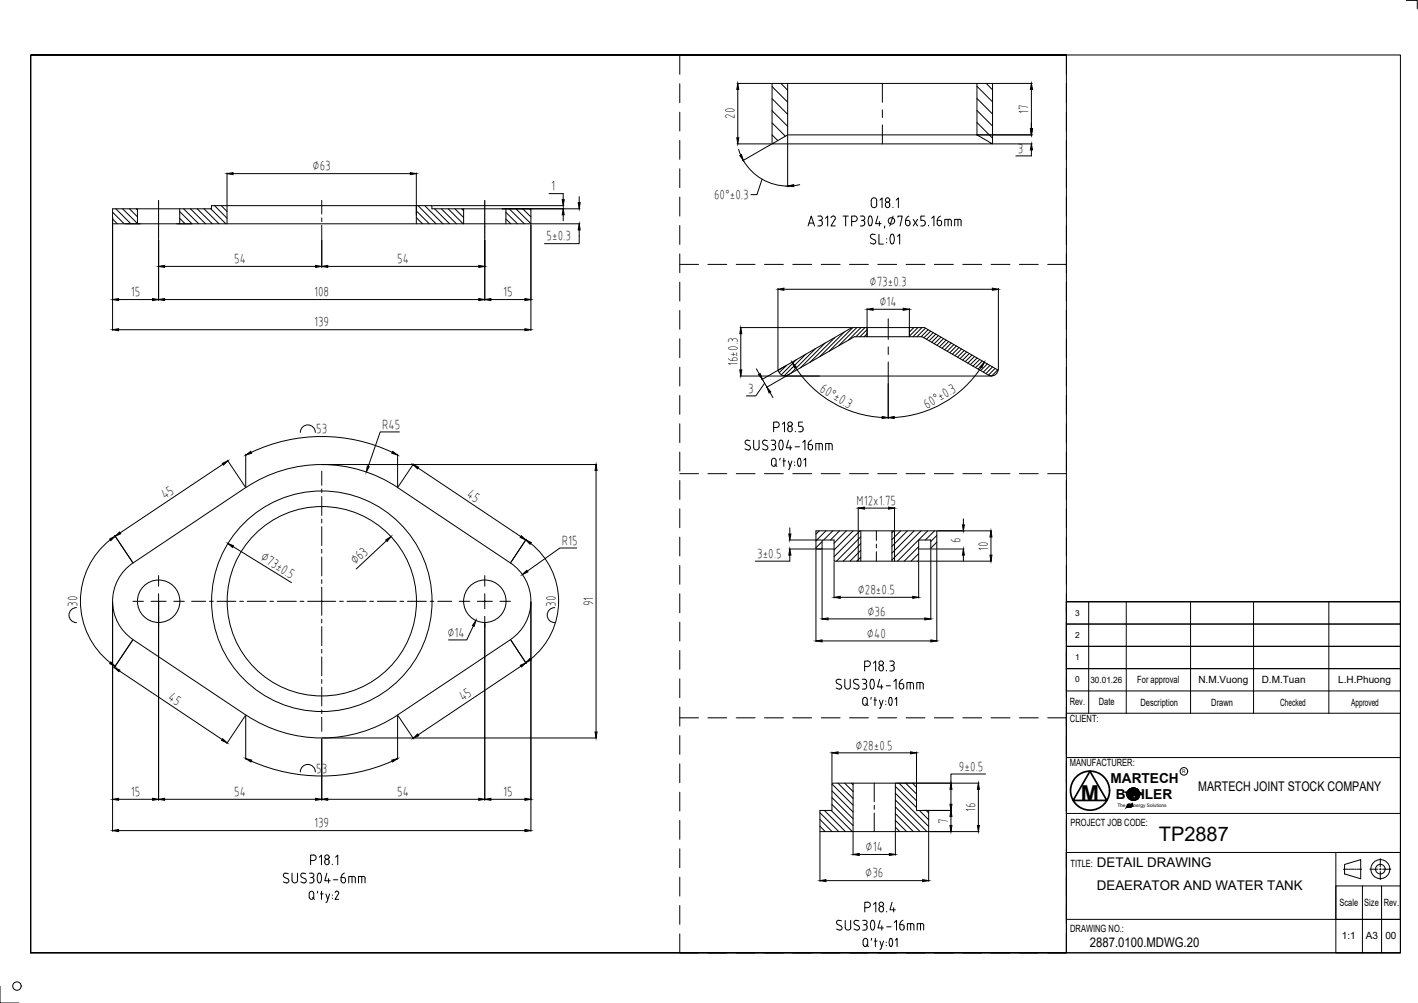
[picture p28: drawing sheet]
<svg xmlns="http://www.w3.org/2000/svg" width="420mm" height="297mm" viewBox="0 0 420 297" stroke-linecap="round" stroke-linejoin="round" font-family="sans-serif">
<defs><g id="words">
<text font-size="6.5" x="320.3" y="237.1">M</text>
<text font-size="5.9" x="343.4" y="248.9">TP2887</text>
<g font-size="4.1">
<text x="217.6" y="35.2" transform="rotate(-90 217.6 35.2)">20</text>
<text x="304.7" y="33.7" transform="rotate(-90 304.7 33.7)">17</text>
<text x="301.6" y="45.2">3</text>
<text x="92.6" y="50.4">∅63</text>
<text x="163.3" y="56.4">1</text>
<text x="211.6" y="59">60°±0.3</text>
<text x="162" y="71.2">5±0.3</text>
<text x="69.4" y="77.9">54</text>
<text x="117.7" y="77.9">54</text>
<text x="38.8" y="87.7">15</text>
<text x="93.1" y="87.7">108</text>
<text x="149.1" y="87.7">15</text>
<text x="257.7" y="84.7">∅73±0.3</text>
<text x="260.6" y="90.7">∅14</text>
<text x="93.1" y="96.7">139</text>
<text x="218.5" y="108.4" transform="rotate(-90 218.5 108.4)">16±0.3</text>
<text x="221.7" y="116.3">3</text>
<text x="242.7" y="115.9" transform="rotate(30 242.7 115.9)">60°±0.3</text>
<text x="274.7" y="121" transform="rotate(-30 274.7 121)">60°±0.3</text>
<text x="93.7" y="128.3">53</text>
<text x="113.2" y="126.9">R45</text>
<text x="48.9" y="147.8" transform="rotate(-34 48.9 147.8)">45</text>
<text x="138.2" y="147" transform="rotate(34 138.2 147)">45</text>
<text x="253.8" y="149.5">M12x1.75</text>
<text x="166.5" y="161.3">R15</text>
<text x="284.5" y="160.7" transform="rotate(-90 284.5 160.7)">6</text>
<text x="77" y="165.6" transform="rotate(32 77 165.6)">∅73±0.5</text>
<text x="105.3" y="167.4" transform="rotate(-43 105.3 167.4)">∅63</text>
<text x="224.4" y="165.2">3±0.5</text>
<text x="292.7" y="163.1" transform="rotate(-90 292.7 163.1)">10</text>
<text x="22.9" y="179.7" transform="rotate(-90 22.9 179.7)">30</text>
<text x="164.5" y="179.7" transform="rotate(-90 164.5 179.7)">30</text>
<text x="175.6" y="179.5" transform="rotate(-90 175.6 179.5)">91</text>
<text x="254.2" y="175.9">∅28±0.5</text>
<text x="257" y="182.3">∅36</text>
<text x="132.6" y="188.5">∅14</text>
<text x="256.9" y="188.8">∅40</text>
<text x="49.7" y="207.1" transform="rotate(34 49.7 207.1)">45</text>
<text x="137.1" y="207.6" transform="rotate(-34 137.1 207.6)">45</text>
<text x="253.5" y="222">∅28±0.5</text>
<text x="93.7" y="228.8">53</text>
<text x="284.1" y="228.2">9±0.5</text>
<text x="329" y="231.8">MARTECH</text>
<text x="38.8" y="235.7">15</text>
<text x="69.4" y="235.7">54</text>
<text x="117.7" y="235.7">54</text>
<text x="149.1" y="235.7">15</text>
<text x="330.7" y="236.7">B</text>
<text x="338.1" y="236.7">ILER</text>
<text x="93.1" y="245">139</text>
<text x="280.8" y="244" transform="rotate(-90 280.8 244)">7</text>
<text x="288.9" y="240.5" transform="rotate(-90 288.9 240.5)">16</text>
<text x="256.5" y="252.1">∅14</text>
<text x="256.4" y="259.8">∅36</text>
</g>
<g font-size="4">
<text x="355" y="234.2">MARTECH JOINT STOCK COMPANY</text>
<text x="325" y="256.8">DETAIL DRAWING</text>
<text x="325" y="263.5">DEAERATOR AND WATER TANK</text>
<text x="322.9" y="280.4">2887.0100.MDWG.20</text>
</g>
<g font-size="3">
<text x="337" y="202.3">For approval</text>
<text x="355.1" y="202.2">N.M.Vuong</text>
<text x="373.8" y="202.2">D.M.Tuan</text>
<text x="396.5" y="202.2">L.H.Phuong</text>
<text x="316.9" y="208.9">Rev.</text>
<text x="325.6" y="208.8">Date</text>
<text x="337.9" y="208.9">Description</text>
<text x="358.9" y="208.9">Drawn</text>
<text x="379.3" y="208.9">Checked</text>
<text x="400.3" y="208.9">Approved</text>
<text x="317" y="213.9">CLIENT:</text>
<text x="317" y="227">MANUFACTURER:</text>
<text x="317.2" y="244.6">PROJECT JOB CODE:</text>
<text x="317.2" y="256.8">TITLE:</text>
<text x="396.9" y="268.3">Scale</text>
<text x="404.2" y="268.3">Size</text>
<text x="410" y="268.3">Rev.</text>
<text x="317.1" y="276.1">DRAWING NO.:</text>
<text x="397.6" y="278.1">1:1</text>
<text x="404.7" y="278.1">A3</text>
<text x="410.5" y="278.1">00</text>
</g>
<text font-size="2.6" x="323.1" y="202.2">30.01.26</text>
<g font-size="2.5">
<text x="318.6" y="182.3">3</text>
<text x="318.6" y="188.9">2</text>
<text x="318.6" y="195.5">1</text>
<text x="318.6" y="202.1">0</text>
</g>
<g font-size="1.4">
<text x="350.3" y="229">R</text>
<text x="331.1" y="239">The</text>
<text x="335.9" y="239">nergy Solutions</text>
</g>
</g></defs>
<!-- layer: DUONGCHINH -->
<g fill="none" stroke="#000" stroke-width=".3">
<path d="M233.4 24.7v15.2M289.5 24.7v15.2M228.8 42.6l4.6-2.7h56.1l4.6 2.7zM228.8 42.6v-17.9h65.3v17.9M33.4 61.8h29.3v-.9h65.3v.9h29.3v4.5h-123.9zM40.7 61.8v4.5M53.3 61.8v4.5M67.3 60.9v5.4M123.4 60.9v5.4M137.4 61.8v4.5M149.9 61.8v4.5M256.9 97h12.6v2.7h-12.6z"/>
<path d="M269.5 97h4.4l21.9 12.7a2 2 0 0 1-2.8 1.4l-19.8-11.4h-3.7zM230.5 109.7l21.9-12.7h4.5v2.7h-3.7l-19.8 11.4a2.02 2.02 0 0 1-2.9-1.4zM232.5 111.4h61.3M72.8 144.4l-33.4 22.3a13.7 13.7 0 0 0 0 22.7l33.4 22.3M72.9 144.4a40.5 40.5 0 0 1 45 0M117.8 144.4l33.4 22.3a13.7 13.7 0 0 1 0 22.7l-33.4 22.3M243.6 162.6v-2.7h3.5v6.3h25.1v-6.3h3.6v2.7M247.1 162.6h-5.3v-5.4h35.8v5.4h-5.4M72.9 211.7a40.5 40.5 0 0 0 45 0M246.5 231.9h25.1v8.1h3.6v6.3h-32.2v-6.3h3.5zM252.8 231.9v14.4M265.3 231.9v14.4"/>
<circle cx="47" cy="178.1" r="6.3"/>
<circle cx="95.4" cy="178.1" r="32.7"/>
<circle cx="95.4" cy="178.1" r="28"/>
<circle cx="143.7" cy="178.1" r="6.3"/>
</g>
<g fill="none" stroke="#000" stroke-width=".3">
<path d="M261.5 24.7v5.6M261.5 32.5v2.3M261.5 37v5.6M47 59.3v1.9M95.3 59.3v4.1M143.6 59.3v1.9M47 61.3v.7M47 62.1v3.1M47 65.3v5.3M47 70.7v.2M95.3 64.5v1.1M95.3 66.7v4.2"/>
<path d="M143.6 61.3v.7M143.6 62.1v3.1M143.6 65.3v5.3M143.6 70.7v.2M263.2 94.4v6.1M263.2 102.7v2.3M263.2 107.2v6.1M72.8 134.5v9.7M74.5 134a48.8 48.8 0 0 1 41.7 0M89 128.1a2.22 2.22 0 0 1 2.2-2.3 2.22 2.22 0 0 1 2.2 2.3M95.3 139.5v4.2M117.8 134.5v9.7"/>
<path d="M118.3 127.9h-5.7l-3.5 10.2M95.3 144.8v1.1M95.3 147.1v5.5M95.3 153.7v1.2M95.3 156v5.6M259.7 157.2v2.8M39.4 178.1h3.1M47 175.8v2.3h-2.3M47 170.5v3.1M49.2 178.1h-2.2v2.2M51.5 178.1h3.1M56.8 178.1h4.2"/>
<path d="M62.1 178.1h1.1M64.3 178.1h5.6M71 178.1h1.1M73.2 178.1h5.7M80 178.1h1.1M82.2 178.1h5.6M88.9 178.1h1.1M91.1 178.1h8.4M95.3 162.7v1.1M95.3 165v5.5M95.3 171.6v1.2M95.3 173.9v8.3"/>
<path d="M100.6 178.1h1.1M102.8 178.1h5.7M109.6 178.1h1.1M111.8 178.1h5.6M118.5 178.1h1.1M120.7 178.1h5.6M127.5 178.1h1.1M129.7 178.1h4.2M136.1 178.1h3.1M141.4 178.1h2.2v2.2M143.6 175.8v2.3h2.3M143.6 170.5v3.1"/>
<path d="M148.1 178.1h3.2M259.7 161.1v1.1M259.7 163.4v2.8M47 182.5v3.2M95.3 183.4v1.1M95.3 185.6v5.6M95.3 192.3v1.1M95.3 194.5v5.6M143.6 182.5v3.2M72.8 211.9v13M95.3 201.2v1.2M95.3 203.5v5.6"/>
<path d="M95.3 210.2v1.1M95.3 212.5v4.1M117.8 211.9v13M74.5 225.4a51.8 51.8 0 0 0 41.7 0M89 228.6a2.22 2.22 0 0 1 2.2-2.2 2.22 2.22 0 0 1 2.2 2.2M259 231.9v5.5M259 238.5v1.2M259 240.8v5.5"/>
</g>
<!-- layer: DIM -->
<g fill="none" stroke="#000" stroke-width=".3">
<path d="M218.4 24.7h10.2M218.6 26.5v14.3M289.7 39.9h16.2M294.3 24.7h11.6M305.6 26.5v11.6M67.3 51.2v9.5M69 51.4h52.6M123.4 51.2v9.5M162.7 57.3h4.2v1.8M171.6 58.2v1.8M218.4 42.6h10.2M218.9 44.2l.6 1.7"/>
<path d="M220.3 47.5a15.2 15.2 0 0 0 13.1 7.6M225.8 53.1l-1.5 4.5h-1.8M228.6 42.7l-8.6 4.9M233.4 40.2v15.1M237 54.7l-1.8 .3M294.3 42.6h11.6M305.6 44.4v1.8h-4.6M33.4 64.3v33.6M47 71.1v17.8M48.8 78.9h44.7M95.3 71.1v8M97.1 78.9h44.8"/>
<path d="M128.2 60.9h38.9M143.6 71.1v17.8M148.8 61.8h23M157.3 66.5v31.4M157.5 66.3h14.3M166.9 63.6v1.8M171.6 68.1v4.1h-10.3M35.1 97.6h120.4M35.1 88.7h10.1M48.8 88.7h93.1M145.5 88.7h10M219.3 97h32.9"/>
<path d="M219.5 98.8v10.7M230.5 85.4v24.1M232.3 85.7h61.7M256.9 91.4v5.4M258.7 91.6h8.9M269.5 91.4v5.4M295.8 85.4v24.1M219.3 111.4h23.5M224.1 109.2l.9 1.6M225.9 112.3l1.3 2.4M226.6 113.5l-2.7 3.7h-2.8M228.1 116.2l.9 1.6"/>
<path d="M232.6 108.4l-6.9 4M234 110.8l-6.9 4M235.7 108.8a32.9 32.9 0 0 0 25.7 14.8M263.2 113.6v10.3M290.7 108.8a32.9 32.9 0 0 1-25.7 14.8M66 137.5l-30.4 20.3M67.4 136.3l5.3 7.9M95.5 137.6h81.3M122.5 137.4l-4.6 6.8M123.9 138.6l30.4 20.3M176.6 139.3v77.5M32.7 159.8a23.2 23.2 0 0 0 0 36.5"/>
<path d="M34 158.6l5.3 7.9M155.9 159.7l-4.5 6.8M233.8 159.9h9.5M234 156.3v1.8M254.3 150.3v6.7M256.1 150.5h7.2M265 150.3v6.7M277.8 157.2h16M285.5 153.7v1.7M293.6 159v5.4M22.7 179.9a2.22 2.22 0 0 0-2.3 2.3 2.22 2.22 0 0 0 2.3 2.2M33.4 178.3v67.9"/>
<path d="M47 178.3v58.7M69 161.9l17.4 10.6M114.5 160.1l-9 8.4M143.6 178.1h.1M143.6 178v.2M157.3 160.9a21.9 21.9 0 0 1 0 34.3M157.3 178.3v67.9M164.4 179.9a2.22 2.22 0 0 0-2.3 2.3 2.22 2.22 0 0 0 2.3 2.2M170.9 162.3h-5l-9.6 6.8M233.8 162.6h9.5M234 164.4v1.8h-10.2M241.8 162.8v27.2"/>
<path d="M243.6 162.8v20.7M247.1 166.4v10.7M249 176.9h21.4M272.2 166.4v10.7M272.5 166.2h21.3M275.8 162.8v20.7M277.6 162.8v27.2M277.8 162.6h7.9M285.5 164.4v1.8M34 197.5l5.3-7.9-5.6 8.3M35.4 198.7l30.4 20.3M140.3 185.4l-2 4.1h-5.4"/>
<path d="M143.6 184.6v52.4M154.3 197.3l-30.4 20.3M155.9 196.5l-4.5-6.9 4.6 6.9M243.6 189.8h32.2M245.4 183.3h28.6M72.7 211.9l-5.5 8.3M95.3 218.8v18.2M95.5 218.6h81.3M117.9 211.9l4.7 6.9M35.1 236.7h10.1M48.8 236.7h44.7M97.1 236.7h44.8"/>
<path d="M145.5 236.7h10M246.5 222.7v9M248.3 223h21.5M265.6 231.9h24.5M271.6 222.7v9M281.8 233.8v4.4M289.9 233.8v10.7M292 229.2h-10.2v2.7M35.1 246h120.4M243 246.5v14.5M252.8 246.5v6.8M254.6 253.1h8.9"/>
<path d="M265.3 246.5v6.8M273.6 240h8.4M275.2 246.5v14.5M275.4 246.3h14.7M281.8 241.8v2.7M244.7 260.8h28.7"/>
</g>
<g fill="#000" stroke="#000" stroke-width=".3">
<path d="M218.6 24.7l.3 1.8h-.6zM305.3 38.1h.6l-.3 1.8zM305.6 24.7l.3 1.8h-.6zM67.3 51.4l1.7-.3v.6zM121.6 51.1l1.8 .3-1.8 .3zM166.6 59.1h.6l-.3 1.8zM218.3 40.8h.6l-.3 1.8zM219.2 46l.5-.2 .6 1.7zM233.4 55.1l1.8-.4v.6zM305.6 42.6l.3 1.8h-.6zM47 78.9l1.8-.3v.6zM93.5 78.6l1.8 .3-1.8 .3z"/>
<path d="M95.3 78.9l1.8-.3v.6zM141.9 78.6l1.7 .3-1.7 .3zM166.9 61.8l.3 1.8h-.6zM171.3 60h.6l-.3 1.8zM171.6 66.3l.3 1.8h-.6zM33.4 97.6l1.7-.2v.5zM33.4 88.7l1.7-.3v.6zM45.2 88.4l1.8 .3-1.8 .3zM47 88.7l1.8-.3v.6zM141.9 88.4l1.7 .3-1.7 .3zM143.6 88.7l1.9-.3v.6zM155.5 97.4l1.8 .2-1.8 .3z"/>
<path d="M155.5 88.4l1.8 .3-1.8 .3zM219.5 97l.3 1.8h-.6zM230.5 85.7l1.8-.4v.7zM256.9 91.6l1.8-.3v.6zM267.6 91.3l1.9 .3-1.9 .3zM294 85.3l1.8 .4-1.8 .3zM219.2 109.5h.6l-.3 1.9zM224.7 110.9l.6-.3 .6 1.7zM227.2 114.7l1.2 1.4-.5 .3zM234.7 107.3l1.2 1.3-.5 .4zM291.6 107.3l-.6 1.6-.6-.3zM65.9 137.2l1.6-.7-1.3 1.2z"/>
<path d="M122.4 137.6l1.6 .7-.3 .5zM176.6 137.6l.3 1.7h-.6zM261.4 123.3l1.8 .4-1.8 .2zM263.2 123.7l1.8-.4v.6zM32.5 159.6l1.6-.8-1.2 1.3zM34.1 158.8l1.3-1.2 .4 .5zM114.3 159.9l1.5-1-1.1 1.4zM154.5 158.7l1.3 1.2-1.7-.7zM233.7 158.1h.7l-.4 1.8zM254.3 150.5l1.8-.3v.6zM263.3 150.2l1.7 .3-1.7 .3zM285.2 155.4h.5l-.2 1.8z"/>
<path d="M293.6 157.2l.3 1.8h-.6zM67.5 160.9l1.7 .7-.3 .5zM154.8 170.2l1.3-1.3 .3 .5zM155.8 159.9l1.6 .8-.3 .5zM234 162.6l.4 1.8h-.7zM247.1 176.9l1.9-.3v.6zM270.4 176.6l1.8 .3-1.8 .3zM285.5 162.6l.2 1.8h-.5zM293.3 164.4h.6l-.3 1.8zM32.9 196l1.2 1.3-1.6-.8zM33.9 197.7l1.6 .7-.3 .5zM141 183.8l-.5 1.7-.5-.3z"/>
<path d="M154.2 197l1.6-.7-1.3 1.2zM155.8 196.2l1.3-1.2 .3 .4zM241.8 189.8l1.8-.3v.6zM243.6 183.3l1.8-.3v.6zM274 183l1.8 .3-1.8 .3zM275.8 189.5l1.8 .3-1.8 .3zM66 218.8l1.3 1.2-1.6-.7zM122.4 218.6l1.3-1.2 .4 .5zM176.3 216.8h.6l-.3 1.8zM33.4 236.7l1.7-.3v.6zM45.2 236.4l1.8 .3-1.8 .3zM47 236.7l1.8-.3v.6z"/>
<path d="M93.5 236.4l1.8 .3-1.8 .3zM95.3 236.7l1.8-.3v.6zM141.9 236.4l1.7 .3-1.7 .3zM143.6 236.7l1.9-.3v.6zM155.5 236.4l1.8 .3-1.8 .3zM246.5 223l1.8-.3v.6zM269.8 222.7l1.8 .3-1.8 .3zM281.8 231.9l.3 1.9h-.6zM281.5 238.2h.6l-.3 1.8zM289.9 231.9l.3 1.9h-.6zM33.4 246l1.7-.4v.7zM155.5 245.6l1.8 .4-1.8 .3z"/>
<path d="M252.8 253.1l1.8-.3v.6zM263.5 252.8l1.8 .3-1.8 .3zM281.8 240l.3 1.8h-.6zM281.5 244.5h.6l-.3 1.8zM289.6 244.5h.6l-.3 1.8zM243 260.8l1.7-.3v.6zM273.4 260.5l1.8 .3-1.8 .3z"/>
</g>
<path d="M72.8 134.8l1.5-1.1 .2 .5zM108.8 138l.6 .2-.9 1.6zM116.4 133.7l1.4 1.1-1.7-.6zM72.8 224.6l1.8 .5-.3 .6zM116.1 225.1l1.7-.5-1.5 1.1z" fill="#000" stroke="#000" stroke-width=".3"/>
<!-- layer: mD_HATCH -->
<g fill="none" stroke="#000" stroke-width=".3">
<path d="M228.8 25.6l4.6 4.7M228.8 29.2l4.6 4.7M228.8 32.8l4.6 4.6M228.8 36.4l3.9 3.9M228.8 39.9l1.7 1.7M231.4 24.7l2 2M289.5 25.6l4.6 4.6M289.5 29.2l4.6 4.6M289.5 32.7l4.6 4.6M289.5 36.3l4.6 4.6M289.5 39.9l.1 .1M292.2 24.7l1.9 1.9"/>
<path d="M33.4 64.8l1.4 1.5M33.4 62.9l3.4 3.4M34.3 61.8l4.5 4.5M36.3 61.8l4.4 4.4M38.4 61.8l2.3 2.4M40.3 61.8l.4 .4M53.3 64.7l1.6 1.6M53.3 62.7l3.6 3.6M54.4 61.8l4.5 4.5M56.4 61.8l4.5 4.5M58.4 61.8l4.5 4.5M60.5 61.8l4.4 4.5"/>
<path d="M62.4 61.8l4.5 4.5M63.6 60.9l3.7 3.7M65.6 60.9l1.7 1.7M123.4 64.5l1.8 1.8M123.4 62.5l3.8 3.8M123.9 60.9l5.3 5.4M125.9 60.9l5.3 5.4M127.9 60.9l.1 .1M128.8 61.8l4.4 4.5M130.8 61.8l4.5 4.5M132.8 61.8l4.4 4.5M134.8 61.8l2.6 2.6"/>
<path d="M136.8 61.8l.6 .6M149.9 64.9l1.4 1.4M149.9 62.9l3.4 3.4M150.9 61.8l4.5 4.5M152.9 61.8l4.4 4.4M154.9 61.8l2.4 2.4M156.9 61.8l.4 .4M247.4 100l-7.4 7.3M250.2 98.3l-7.3 7.3M252.7 97l-7 7M253.9 97l-5.4 5.3M255.1 97l-3.7 3.7"/>
<path d="M256.3 97l-2.7 2.7M256.9 97.6l-2.1 2.1M256.9 98.8l-.9 .9M269.6 97l-.1 .1M270.8 97l-1.3 1.4M272 97l-2.5 2.6M273.2 97l-2.7 2.7M274.2 97.2l-2.5 2.5M275 97.6l-2.1 2.1M275.8 98.1l-2 1.9M276.5 98.5l-2 2M277.3 99l-2 1.9"/>
<path d="M278 99.4l-1.9 2M278.8 99.9l-2 1.9M233.1 108.2l-2.2 2.1M235.9 106.5l-4.4 4.5M238.8 104.9l-6.5 6.4M241.6 103.2l-7.3 7.4M244.5 101.6l-7.3 7.4M279.6 100.3l-2 2M280.3 100.7l-1.9 2M281.1 101.2l-2 1.9M281.9 101.6l-2 2M282.6 102.1l-1.9 1.9"/>
<path d="M283.4 102.5l-2 2M284.1 102.9l-1.9 2M284.9 103.4l-1.9 2M285.7 103.8l-2 2M286.4 104.3l-1.9 1.9M287.2 104.7l-2 2M288 105.1l-2 2M288.8 105.6l-2 2M289.5 106l-2 2M290.3 106.5l-2 1.9M291 106.9l-1.9 2M291.8 107.3l-2 2"/>
<path d="M292.6 107.8l-2 2M293.3 108.2l-1.9 2M294.1 108.7l-2 1.9M294.9 109.1l-2 2M295.6 109.5l-1.8 1.9M242.7 157.2l-.9 1M244.7 157.2l-2.9 3M246.8 157.2l-2.7 2.7M248.8 157.2l-2.7 2.7M250.8 157.2l-3.7 3.7M252.8 157.2l-5.7 5.7M254.8 157.2l-7.7 7.7"/>
<path d="M255.1 158.9l-7.2 7.3M264.8 157.2l-.5 .6M266.9 157.2l-2.6 2.6M268.9 157.2l-4.6 4.6M270.8 157.2l-6.5 6.6M272.9 157.2l-8.6 8.6M274.9 157.2l-9 9M276.9 157.2l-2.7 2.7M277.6 158.6l-1.8 1.7M243.6 160.4l-1.8 1.8M243.6 162.4l-.2 .2M255.1 161l-5.2 5.2"/>
<path d="M255.1 163l-3.2 3.2M255.1 165l-1.2 1.2M272.2 161.9l-4.3 4.3M272.2 163.9l-2.2 2.3M272.2 165.9l-.3 .3M277.5 162.6h.1M277.6 160.6l-1.8 1.7M246.5 232.2l6.3 6.2M246.5 234.2l6.3 6.3M246.5 236.2l6.3 6.3M246.5 238.2l6.3 6.3M248.3 231.9l4.5 4.6"/>
<path d="M250.3 231.9l2.5 2.5M252.3 231.9l.5 .5M265.3 232.9l6.3 6.3M265.3 234.9l9.9 9.9M265.3 236.9l9.4 9.4M265.3 239l7.3 7.3M266.4 231.9l5.2 5.3M268.4 231.9l3.2 3.2M270.4 231.9l1.2 1.3M243 240.7l5.5 5.6M243 242.7l3.5 3.6M243 244.7l1.5 1.6"/>
<path d="M244.3 240l6.2 6.3M246.3 240l6.3 6.3M265.3 240.9l5.3 5.4M265.3 243l3.3 3.3M265.3 245l1.3 1.3M272.4 240l2.8 2.8M274.4 240l.8 .7"/>
</g>
<path d="M37.2 66.3h4.4M52.4 66.3h4.4M254.3 157.2v9M255.1 157.2v9M264.3 157.2v9M265 157.2v9" fill="none" stroke="#000" stroke-width=".3"/>
<g fill="none" stroke="#000" stroke-width=".3">
<path d="M201.6 16.3h-.2v5.7M201.7 16.3h.2M202 16.3h.3M202.4 16.3h.2M202.7 16.3h.2M203 16.3h.2M203.4 16.3h.2M203.7 16.3h.2M204 16.3h.3M204.4 16.3h.2M204.7 16.3h.2M205.1 16.3h.2"/>
<path d="M205.4 16.3h.2M205.7 16.3h.3M206 16.3h.3M206.4 16.3h.2M206.7 16.3h.3M207.1 16.3h.2M207.4 16.3h.2M207.7 16.3h.2M208.1 16.3h.2M208.4 16.3h.2M208.7 16.3h.3M209.1 16.3h.2"/>
<path d="M209.4 16.3h.2M209.8 16.3h.2M210.1 16.3h.2M210.4 16.3h.3M210.7 16.3h.3M211.1 16.3h.2M211.4 16.3h.3M211.8 16.3h.2M212.1 16.3h.2M212.4 16.3h.2M212.8 16.3h.2M213.1 16.3h.2"/>
<path d="M213.4 16.3h.3M213.8 16.3h.2M214.1 16.3h.2M214.5 16.3h.2M214.8 16.3h.2M215.1 16.3h.2M215.4 16.3h.3M215.8 16.3h.2M216.1 16.3h.3M216.5 16.3h.2M216.8 16.3h.2M217.1 16.3h.2"/>
<path d="M217.5 16.3h.2M217.8 16.3h.2M218.1 16.3h.3M218.5 16.3h.2M218.8 16.3h.2M219.2 16.3h.2M219.5 16.3h.2M219.8 16.3h.2M220.1 16.3h.3M220.5 16.3h.2M220.8 16.3h.3M221.1 16.3h.3"/>
<path d="M221.5 16.3h.2M221.8 16.3h.2M222.2 16.3h.2M222.5 16.3h.2M222.8 16.3h.3M223.2 16.3h.2M223.5 16.3h.2M223.9 16.3h.2M224.2 16.3h.2M224.5 16.3h.2M224.8 16.3h.3M225.2 16.3h.2"/>
<path d="M225.5 16.3h.3M225.8 16.3h.3M226.2 16.3h.2M226.5 16.3h.2M226.9 16.3h.2M227.2 16.3h.2M227.5 16.3h.3M227.9 16.3h.2M228.2 16.3h.2M228.6 16.3h.2M228.9 16.3h.2M229.2 16.3h.2"/>
<path d="M229.5 16.3h.3M229.9 16.3h.2M230.2 16.3h.3M230.5 16.3h.3M230.9 16.3h.2M231.2 16.3h.2M231.6 16.3h.2M231.9 16.3h.2M232.2 16.3h.3M232.6 16.3h.2M232.9 16.3h.2M233.3 16.3h.2"/>
<path d="M233.6 16.3h.2M233.9 16.3h.2M234.2 16.3h.3M234.6 16.3h.2M234.9 16.3h.3M235.2 16.3h.3M235.6 16.3h.2M235.9 16.3h.2M236.3 16.3h.2M236.6 16.3h.2M236.9 16.3h.3M237.3 16.3h.2"/>
<path d="M237.6 16.3h.2M238 16.3h.2M238.3 16.3h.2M238.6 16.3h.2M238.9 16.3h.3M239.3 16.3h.2M239.6 16.3h.3M239.9 16.3h.3M240.3 16.3h.2M240.6 16.3h.2M241 16.3h.2M241.3 16.3h.2"/>
<path d="M241.6 16.3h.3M242 16.3h.2M242.3 16.3h.2M242.7 16.3h.2M243 16.3h.2M243.3 16.3h.2M243.6 16.3h.3M244 16.3h.2M244.3 16.3h.3M244.6 16.3h.3M245 16.3h.2M245.3 16.3h.2"/>
<path d="M245.7 16.3h.2M246 16.3h.2M246.3 16.3h.2M246.7 16.3h.2M247 16.3h.2M247.4 16.3h.2M247.7 16.3h.2M248 16.3h.2M248.3 16.3h.3M248.7 16.3h.2M249 16.3h.3M249.3 16.3h.3"/>
<path d="M249.7 16.3h.2M250 16.3h.2M250.4 16.3h.2M250.7 16.3h.2M251 16.3h.2M251.4 16.3h.2M251.7 16.3h.2M252.1 16.3h.2M252.4 16.3h.2M252.7 16.3h.2M253 16.3h.3M253.4 16.3h.2"/>
<path d="M253.7 16.3h.3M254 16.3h.3M254.4 16.3h.2M254.7 16.3h.2M255.1 16.3h.2M255.4 16.3h.2M255.7 16.3h.2M256.1 16.3h.2M256.4 16.3h.2M256.8 16.3h.2M257.1 16.3h.2M257.4 16.3h.2"/>
<path d="M257.7 16.3h.3M258.1 16.3h.2M258.4 16.3h.3M258.7 16.3h.3M259.1 16.3h.2M259.4 16.3h.2M259.8 16.3h.2M260.1 16.3h.2M260.4 16.3h.2M260.8 16.3h.2M261.1 16.3h.2M261.5 16.3h.2"/>
<path d="M261.8 16.3h.2M262.1 16.3h.2M262.4 16.3h.3M262.8 16.3h.2M263.1 16.3h.3M263.4 16.3h.3M263.8 16.3h.2M264.1 16.3h.2M264.5 16.3h.2M264.8 16.3h.2M265.1 16.3h.2M265.5 16.3h.2"/>
<path d="M265.8 16.3h.2M266.1 16.3h.3M266.5 16.3h.2M266.8 16.3h.2M267.1 16.3h.3M267.5 16.3h.2M267.8 16.3h.3M268.1 16.3h.3M268.5 16.3h.2M268.8 16.3h.2M269.2 16.3h.2M269.5 16.3h.2"/>
<path d="M269.8 16.3h.2M270.2 16.3h.2M270.5 16.3h.2M270.8 16.3h.3M271.2 16.3h.2M271.5 16.3h.2M271.8 16.3h.3M272.2 16.3h.2M272.5 16.3h.3M272.8 16.3h.3M273.2 16.3h.2M273.5 16.3h.2"/>
<path d="M273.9 16.3h.2M274.2 16.3h.2M274.5 16.3h.2M274.9 16.3h.2M275.2 16.3h.2M275.5 16.3h.3M275.9 16.3h.2M276.2 16.3h.2M276.6 16.3h.2M276.9 16.3h.2M277.2 16.3h.3M277.5 16.3h.3"/>
<path d="M277.9 16.3h.2M278.2 16.3h.2M278.6 16.3h.2M278.9 16.3h.2M279.2 16.3h.2M279.6 16.3h.2M279.9 16.3h.2M280.2 16.3h.3M280.6 16.3h.2M280.9 16.3h.2M281.3 16.3h.2M281.6 16.3h.2"/>
<path d="M281.9 16.3h.3M282.2 16.3h.3M282.6 16.3h.2M282.9 16.3h.2M283.3 16.3h.2M283.6 16.3h.2M283.9 16.3h.2M284.3 16.3h.2M284.6 16.3h.2M284.9 16.3h.3M285.3 16.3h.2M285.6 16.3h.2"/>
<path d="M286 16.3h.2M286.3 16.3h.2M286.6 16.3h.3M286.9 16.3h.3M287.3 16.3h.2M287.6 16.3h.2M288 16.3h.2M288.3 16.3h.2M288.6 16.3h.2M289 16.3h.2M289.3 16.3h.2M289.6 16.3h.3"/>
<path d="M290 16.3h.2M290.3 16.3h.2M290.7 16.3h.2M291 16.3h.2M291.3 16.3h.2M291.6 16.3h.3M292 16.3h.2M292.3 16.3h.2M292.7 16.3h.2M293 16.3h.2M293.3 16.3h.2M293.7 16.3h.2"/>
<path d="M294 16.3h.2M294.3 16.3h.3M294.7 16.3h.2M295 16.3h.2M295.4 16.3h.2M295.7 16.3h.2M296 16.3h.2M296.3 16.3h.3M296.7 16.3h.2M297 16.3h.2M297.3 16.3h.3M297.7 16.3h.2"/>
<path d="M298 16.3h.2M298.4 16.3h.2M298.7 16.3h.2M299 16.3h.3M299.4 16.3h.2M299.7 16.3h.2M300.1 16.3h.2M300.4 16.3h.2M300.7 16.3h.2M301 16.3h.3M301.4 16.3h.2M301.7 16.3h.2"/>
<path d="M302 16.3h.3M302.4 16.3h.2M302.7 16.3h.2M303.1 16.3h.2M303.4 16.3h.2M303.7 16.3h.3M304.1 16.3h.2M304.4 16.3h.2M304.8 16.3h.2M305.1 16.3h.2M305.4 16.3h.2M305.7 16.3h.3"/>
<path d="M306.1 16.3h.2M306.4 16.3h.2M306.7 16.3h.3M307.1 16.3h.2M307.4 16.3h.2M307.8 16.3h.2M308.1 16.3h.2M308.4 16.3h.3M308.8 16.3h.2M309.1 16.3h.2M309.5 16.3h.2M309.8 16.3h.2"/>
<path d="M310.1 16.3h.2M310.4 16.3h.3M310.8 16.3h.2M311.1 16.3h.2M311.4 16.3h.3M311.8 16.3h.2M312.1 16.3h.2M312.5 16.3h.2M312.8 16.3h.2M313.1 16.3h.3M313.5 16.3h.2M313.8 16.3h.2"/>
<path d="M314.2 16.3h.2M314.5 16.3h.2M314.8 16.3h.2M315.1 16.3h.3M315.5 16.3h.2M315.8 16.3h.2v5.7M201.4 24.8v5.6M201.4 33.2v5.6M316 24.8v5.6M316 33.2v5.6M201.4 41.6v5.6M201.4 50v5.6"/>
<path d="M201.4 58.4v5.6M316 41.6v5.6M316 50v5.6M316 58.4v5.6M201.4 78.3h5.6M201.4 66.8v5.6M201.4 75.2v5.6M209.8 78.3h5.5M218.1 78.3h5.6M226.5 78.3h5.6M234.9 78.3h5.6M243.3 78.3h5.6"/>
<path d="M251.7 78.3h5.6M260.1 78.3h5.6M268.5 78.3h5.6M276.9 78.3h5.6M285.3 78.3h5.6M293.7 78.3h5.6M302 78.3h5.6M310.4 78.3h5.6M316 66.8v5.6M316 75.2v5.6M201.4 83.6v5.5M201.4 91.9v5.6"/>
<path d="M316 83.6v5.5M316 91.9v5.6M201.4 100.3v5.6M201.4 108.7v5.6M201.4 117.1v5.6M316 100.3v5.6M316 108.7v5.6M316 117.1v5.6M201.4 125.5v5.6M201.4 133.9v5.6M316 125.5v5.6M316 133.9v5.6"/>
<path d="M201.4 140.3h5.6M201.4 142.3v5.6M201.4 150.7v5.6M201.4 159.1v5.6M209.8 140.3h5.5M218.1 140.3h5.6M226.5 140.3h5.6M234.9 140.3h5.6M243.3 140.3h5.6M251.7 140.3h5.6M260.1 140.3h5.6M268.5 140.3h5.6"/>
<path d="M276.9 140.3h5.6M285.3 140.3h5.6M293.7 140.3h5.6M302 140.3h5.6M310.4 140.3h5.6M316 142.3v5.6M316 150.7v5.6M316 159.1v5.6M201.4 167.5v5.5M201.4 175.8v5.7M316 167.5v5.5M316 175.8v5.7"/>
<path d="M201.4 184.3v5.6M201.4 192.6v5.6M316 184.3v5.6M316 192.6v5.6M201.4 212.6h5.6M201.4 201v5.6M201.4 209.4v5.6M201.4 217.8v5.6M209.8 212.6h5.5M218.1 212.6h5.6M226.5 212.6h5.6M234.9 212.6h5.6"/>
<path d="M243.3 212.6h5.6M251.7 212.6h5.6M260.1 212.6h5.6M268.5 212.6h5.6M276.9 212.6h5.6M285.3 212.6h5.6M293.7 212.6h5.6M302 212.6h5.6M310.4 212.6h5.6M316 201v5.6M316 209.4v5.6M316 217.8v5.6"/>
<path d="M201.4 226.2v5.6M201.4 234.6v5.6M316 226.2v5.6M316 234.6v5.6M201.4 243v5.6M201.4 251.4v5.6M201.4 259.8v5.6M316 243v5.6M316 251.4v5.6M316 259.8v5.6M201.4 276.5v5.7h5.6M201.4 268.2v5.6"/>
<path d="M316 276.5v5.7h-5.6M316 268.2v5.6M209.8 282.2h5.5M218.1 282.2h5.6M226.5 282.2h5.6M234.9 282.2h5.6M243.3 282.2h5.6M251.7 282.2h5.6M260.1 282.2h5.6M268.5 282.2h5.6M276.9 282.2h5.6M285.3 282.2h5.6"/>
<path d="M293.7 282.2h5.6M302 282.2h5.6"/>
</g>
<!-- layer: 0 -->
<g fill="none" stroke="#000" stroke-width=".3">
<path d="M9.1 16.3h405.9v265.9h-405.9h306.9v-265.9h-306.9v265.9zM416.7 .1h3.2v2.5M258.4 58.8a.83 .83 0 0 1 .9-.2 .83 .83 0 0 1 .5 .8v1.3a.83 .83 0 0 1-.8 .8 .83 .83 0 0 1-.9-.8v-1.3zM260.7 59.3l.7-.7v2.9M265.6 59.3l.6-.7v2.9M239.4 66.9l1-2.9 .9 2.9M239.7 66.1h1.4M242.3 64h.7M242.3 66.9h.7M242.7 65.3h.3M243 64a.66 .66 0 0 1 .7 .6 .66 .66 0 0 1-.7 .7 .82 .82 0 0 1 .7 .8 .82 .82 0 0 1-.7 .8M244.6 64.6l.6-.6v2.9"/>
<path d="M246.9 64l.4 .1 .2 .6-1.3 2.2h1.3M246.9 64l-.7 .5M249.8 64h1.6M250.6 64v2.9M252.3 65.6h.9M253.2 64h-.9v2.9M253.2 64a.83 .83 0 0 1 .8 .8 .83 .83 0 0 1-.8 .8M254.9 64h.7M255.2 65.3h.4M255.6 64a.66 .66 0 0 1 .6 .6 .66 .66 0 0 1-.6 .7M255.6 65.3a.82 .82 0 0 1 .7 .8 .82 .82 0 0 1-.7 .8h-.7M257.5 64.1l.3-.1a1.95 1.95 0 0 1 0 2.9l-.3-.2"/>
<path d="M257.5 64.1l-.3 1.3 .3 1.3M259.3 69.5a.78 .78 0 0 0-1-.1 .78 .78 0 0 0-.3 1l1.1 .7a.67 .67 0 0 1 .2 .9 .67 .67 0 0 1-1 .2l-.4-.3M260.1 64l-.6 2.2h1.6M260.4 69.4v2.9h1.3M260.6 65.6v1.3M262.2 66.9l-.2 .6M262.3 60.9a.71 .71 0 0 1 .7-1.1 .71 .71 0 0 1 .6 1.1M262.3 60.8a.66 .66 0 0 0 .7 .7 .66 .66 0 0 0 .7-.7M262.7 70.7v.1M262.7 71.8v.2M264 69.5l.4-.2a1.95 1.95 0 0 1 0 2.9 2.12 2.12 0 0 1-.4-2.7zM264.6 61.4v.1"/>
<path d="M264.6 64l-.9 2.9M265.9 70l.7-.6v2.9M266.1 64.3v-.3h1.2l-.6 2.9M268.4 66.2a.7 .7 0 0 0 .9 .6 .7 .7 0 0 0 .3-1.1l-.3-.4h-1v.9M269.3 64l-.7 .6-.2 .7M270.6 65l1.3 1.9M271.9 65l-1.3 1.9M274 64h-1.2v1.3h.7a.82 .82 0 0 1 .7 .8 .82 .82 0 0 1-.7 .8h-.7M275.1 66.7v.2M276.1 64.6l.6-.6v2.9M277.7 65.3v.9a.66 .66 0 0 0 .7 .7 .66 .66 0 0 0 .6-.7M277.7 65.3h1l.3 .6"/>
<path d="M278.7 64l-.8 .6-.2 .7M279 65.9v.3M280.9 65v1.9M281.3 65h-1.3v1.9M281.3 64.9l.5 .3 .1 1.7M283.8 65v1.9M284.2 65h-1.3v1.9M284.2 64.9l.5 .3 .1 .3M284.8 65.5v1.4M221.1 131.6l.9 .4a.75 .75 0 0 1 .1 1.1 .75 .75 0 0 1-1.1 0l-.2-.2M221.4 130.4l.8 .1M221.4 130.3a.66 .66 0 0 0-.6 .5 .66 .66 0 0 0 .3 .8"/>
<path d="M223.3 130.4v2a.83 .83 0 0 0 .8 .9 .83 .83 0 0 0 .9-.9M224.9 130.4v2M226.3 131.6l.9 .4a.75 .75 0 0 1 .1 1.1 .75 .75 0 0 1-1.2 0l-.2-.2M226.6 130.4l.8 .1M226.6 130.3a.66 .66 0 0 0-.6 .5 .66 .66 0 0 0 .3 .8M228.5 130.4h.7M228.5 133.3h.7M228.6 136.4v1.1M228.6 136.4a.66 .66 0 0 1 .7-.7 .66 .66 0 0 1 .7 .7v1.1a.66 .66 0 0 1-.7 .6 .66 .66 0 0 1-.7-.6M228.8 131.6h.4M229.2 130.3a.66 .66 0 0 1 .6 .7 .66 .66 0 0 1-.6 .6l.4 .2 .2 .5M229.2 126.6h.8"/>
<path d="M229.5 137.6l.7 .5M229.8 132.3v.3M229.8 132.6l-.2 .5-.4 .2M230 125h-.8v2.9M230.1 125a.83 .83 0 0 1 .8 .8 .83 .83 0 0 1-.8 .8M231.1 130.5l.3-.2a1.95 1.95 0 0 1 0 3 2.12 2.12 0 0 1-.3-2.8zM231.2 135.7l-.2 .6M231.8 125.6l.7-.6v2.9M232 136.5h.8M232.2 135.7v2.4M233.4 127.2a.66 .66 0 0 0 .7 .7 .66 .66 0 0 0 .6-.7M233.6 136.5l.5 1.6"/>
<path d="M233.6 130.4l-.6 2.2h1.6M234.1 132v1.3M234.7 136.5l-.9 2.5h-.2M234.7 126.9v.3M234.7 126.9a.7 .7 0 0 0-.8-.7 .7 .7 0 0 0-.5 1M235.5 136.8v.1M235.5 137.7v.2M235.6 132.3h1.3M235.7 127.7v.2M236.6 135.8l.1-.1a1.41 1.41 0 0 1 .3 2.4 1.41 1.41 0 0 1-.4-2.3zM237.3 126.2l.6 .4 .1 .6M237.8 125h-1.2v1.3h.7"/>
<path d="M237.9 131l.6-.6v2.9M238 127.2l-.4 .6-1 .1M238.2 136.3l.5-.6v2.4M239.5 131.6v1a.66 .66 0 0 0 .6 .7 .66 .66 0 0 0 .7-.7M239.5 131.6h.6M240.1 131.6l.5 .2 .2 .5M240.4 130.3l-.7 .7-.2 .6M240.7 132.3v.3M242.7 131.3v2M243.7 131.9v1.4M243.7 131.9l-.3-.5-1.7-.1v2M245.6 131.3v2"/>
<path d="M246.6 131.9l-.3-.5-1.7-.1v2M246.6 131.9v1.4M316 178.2v6.6h99v-6.6h-99h99v104h-99zM322.6 178.2v33M333.7 178.2v33M352.8 178.2v33M371.4 178.2v33M393.7 178.2v33M257 195.8h-.8v2.9M257.1 195.7a.83 .83 0 0 1 .8 .9 .83 .83 0 0 1-.8 .8h-.9M258.8 196.4l.7-.6v2.9M260.6 197.2a.73 .73 0 0 1 1 .2 .73 .73 0 0 1-.1 1 .73 .73 0 0 1-1-.1z"/>
<path d="M262.7 198.5v.2M263.7 195.8h.6M264 197.1h.3M264.3 195.7a.66 .66 0 0 1 .7 .7 .66 .66 0 0 1-.7 .6l.5 .2 .2 .5M264.9 197.7v.4M265 198l-.4 .6-.9 .1M316 184.8h99v6.6h-99zM316 191.4h99v6.6h-99zM316 198h99v6.6h-99zM249 202.8a.75 .75 0 0 1 .1 1.2 .75 .75 0 0 1-1.1-.1l-.2-.2M249.2 201.3a.78 .78 0 0 0-1.1 0 .78 .78 0 0 0 0 1.1l.9 .4M250.3 201.2v2a.83 .83 0 0 0 .8 .9 .83 .83 0 0 0 .9-.9l-.1-2"/>
<path d="M254.4 201.3a.78 .78 0 0 0-1.2 0 .78 .78 0 0 0 .1 1.1l.9 .4a.74 .74 0 0 1 .1 1.2 .74 .74 0 0 1-1.1-.1l-.3-.2M255.5 201.2h.6M255.5 204.1h.6M255.6 208.3l.1-1.1a.66 .66 0 0 1 .6-.7 .66 .66 0 0 1 .7 .7v1.1M255.7 208.2a.66 .66 0 0 0 .6 .7 .66 .66 0 0 0 .7-.7M255.8 202.5h.3M256.1 201.2a.66 .66 0 0 1 .7 .6 .66 .66 0 0 1-.7 .7 .82 .82 0 0 1 .7 .8 .82 .82 0 0 1-.7 .8M256.5 208.4l.7 .5M258.1 201.3l.3-.1a1.95 1.95 0 0 1 0 2.9 2.12 2.12 0 0 1-.3-2.8zM258.1 206.5l-.1 .6M259 207.3h.8M259.2 206.5v2.4"/>
<path d="M260.6 207.3l.5 1.6M260.6 201.2l-.6 2.2h1.6M261.2 202.8v1.3M261.7 207.3l-.8 2.4h-.3M262.5 207.6v.1M262.5 208.6v.1M262.6 203.1h1.3M263.6 206.6a1.41 1.41 0 0 0 .4 2.3l.4-1-.3-1.3M263.6 206.7h.5M264.8 201.8l.7-.6v2.9M265.2 207.1l.5-.6v2.4M267.5 201.2l-.8 .6-.2 .6"/>
<path d="M267.8 203.1a.67 .67 0 0 1-.5 .9 .67 .67 0 0 1-.8-.6M267.8 203.1l-.3-.6h-1.1v.9M269.7 202.1v2M270.7 202.7l-.3-.5-1.7-.1v2M270.7 202.7v1.4M272.6 202.1v2M273.6 202.7v1.4M273.6 202.7l-.3-.5-1.6-.1v2M316 211.2h99v29.7h-99zM316 224.4h99M334 239.1l.3-.3h.7l.6-.2-.5 .4zM334.1 238.2l1.1-.1 .4-.2-.3 .3-1.3 .2z"/>
<path d="M334.1 238.5l1.1-.1 .4-.2-.3 .3-1.3 .2zM84.3 259.8l.9 .5M84.6 258.6a.66 .66 0 0 0-.6 .5 .66 .66 0 0 0 .3 .7M84.6 258.6l.8 .2M86.5 258.6v2.1a.83 .83 0 0 0 .9 .8 .83 .83 0 0 0 .8-.8l-.1-2.1M89.5 259.8l.9 .4a.66 .66 0 0 1 .3 .8 .66 .66 0 0 1-.6 .5M89.8 258.6a.66 .66 0 0 0-.7 .5 .66 .66 0 0 0 .4 .7M89.8 258.6l.8 .2M91.7 258.6h.6M92 254.8h.8M92 259.9h.3M92.4 258.6a.66 .66 0 0 1 .6 .6 .66 .66 0 0 1-.6 .7 .82 .82 0 0 1 .6 .8 .82 .82 0 0 1-.6 .8"/>
<path d="M92.8 253.2h-.8v2.9M92.9 253.2a.83 .83 0 0 1 .8 .8 .83 .83 0 0 1-.8 .8M94.3 258.7l.3-.1a1.95 1.95 0 0 1 0 2.9 2.12 2.12 0 0 1-.3-2.8zM94.6 253.9l.6-.7v2.9M96.2 255.4a.66 .66 0 0 0 .7 .7 .66 .66 0 0 0 .6-.7M96.9 258.6l-.7 2.2h1.6M97.5 255.1v.4M97.5 255.1a.7 .7 0 0 0-.8-.6 .7 .7 0 0 0-.5 1M98.5 255.9v.2M99.4 253.9l.7-.7v2.9M102.1 258.6l-.8 .6-.2 .6M104.3 259.6v1.9"/>
<path d="M104.7 259.6h-1.4v1.9M104.7 259.5l.3 .1 .3 .5M107.2 259.6v1.9M316 252.5h99v19.8h-99zM395.8 252.5h19.2v29.7h-19.2zM398.4 256l4.8-1.4v5.7l-4.8-1.5zM85.2 260.2a.75 .75 0 0 1 .1 1.2 .75 .75 0 0 1-1.1-.1l-.2-.1M89.1 261.2l1 .3M91.7 261.5h.6M91.8 264.1l.5-.2 .5 .2 .2 1.6a.68 .68 0 0 1-.7 .6 .68 .68 0 0 1-.7-.6zM92.5 265.8l.7 .5M94.1 263.9l-.1 .6"/>
<path d="M95 264.7h.8M95.2 263.9v2.4M96.6 264.7l.5 1.6M97.4 260.2v1.3M97.7 264.7l-.8 2.5h-.3M98.5 265v.2M98.5 266v.1M98.8 260.5h1.3M99.8 263.9l.5 .3v.5M99.8 263.9l-.5 .4M100.2 264.8l-.9 1.5h1M101.1 260.8a.7 .7 0 0 0 .9 .6 .7 .7 0 0 0 .4-1.1l-.3-.4h-1.1v.9"/>
<path d="M105.3 260.1v1.4M108.2 260.1v1.4M108.2 260.1l-.3-.5h-1.7v1.9M248.5 272.5a.66 .66 0 0 0-.6 .5 .66 .66 0 0 0 .3 .8l.9 .4a.74 .74 0 0 1 .2 1.2 .74 .74 0 0 1-1.2-.1l-.2-.2M248.5 272.6l.8 .1M250.4 274.6a.83 .83 0 0 0 .9 .8 .83 .83 0 0 0 .8-.8M250.4 272.6v2M252.1 272.6v2M253.7 272.5a.66 .66 0 0 0-.7 .5 .66 .66 0 0 0 .4 .8l.9 .4a.74 .74 0 0 1 .1 1.2 .74 .74 0 0 1-1.1-.1l-.2-.2M253.7 272.6l.8 .1M255.6 272.6h.6M255.7 278.6v1.1"/>
<path d="M255.8 278.6a.66 .66 0 0 1 .6-.7 .66 .66 0 0 1 .7 .7M255.8 279.7a.66 .66 0 0 0 .6 .6 .66 .66 0 0 0 .7-.6M256.3 272.5a.69 .69 0 0 1 .6 .9 .69 .69 0 0 1-1 .4M256.3 273.8a.84 .84 0 0 1 .6 .8 .84 .84 0 0 1-.6 .8h-.7M256.7 279.8l.6 .5M257 267.2h-.8v2.9M257.1 267.2a.83 .83 0 0 1 .8 .8 .83 .83 0 0 1-.8 .8h-.9M257.1 278.6v1.1M258.2 272.7l.4-.2a1.95 1.95 0 0 1 0 2.9 2.12 2.12 0 0 1-.4-2.7zM258.3 277.9l-.2 .6M258.8 267.8l.7-.6v2.9M259.1 278.7h.8"/>
<path d="M259.4 277.9v2.4M260.4 269.1a.7 .7 0 0 0 .5 .9 .7 .7 0 0 0 .9-.6M260.5 269.1a.66 .66 0 0 1 .6-.7 .66 .66 0 0 1 .7 .7M260.7 278.7l.5 1.6M260.8 272.6l-.7 2.2h1.6M261.3 274.2v1.2M261.7 269.1v.3M261.8 278.7l-.8 2.4h-.3M262.6 279v.1M262.6 279.9v.2M262.7 269.9v.2M262.7 274.5h1.3"/>
<path d="M263.7 278l.1-.1a1.41 1.41 0 0 1 .3 2.4 1.41 1.41 0 0 1-.4-2.3zM264.3 267.2l-.6 2.2h1.6M264.8 268.8v1.3M265 273.2l.6-.6v2.8M265.3 278.5l.5-.6v2.4M267.6 272.5l-.8 .7-.2 .6M267.9 274.5v.3M267.9 274.5l-.3-.6-1-.1v1a.66 .66 0 0 0 .7 .6 .66 .66 0 0 0 .6-.6M269.8 273.5v1.9M270.2 273.5h-1.3v1.9M270.2 273.5l.5 .3 .1 1.6M272.8 273.5v1.9"/>
<path d="M273.1 273.5h-1.3v1.9M273.2 273.5l.4 .3 .1 1.6M395.8 262.4h19.2v9.9h-19.2zM403.7 262.4v19.8M409.4 262.4v19.8M0 292.1v4.9h5.6"/>
<circle cx="263" cy="59.2" r=".66"/>
<circle cx="264.1" cy="65.4" r=".95"/>
<circle cx="234.1" cy="125.6" r=".66"/>
<circle cx="261.1" cy="196.4" r=".66"/>
<circle cx="334.4" cy="234.7" r=".19"/>
<circle cx="334.4" cy="235.2" r=".19"/>
<circle cx="334.6" cy="235.6" r=".19"/>
<circle cx="334.8" cy="235.2" r=".19"/>
<circle cx="334.8" cy="234.7" r=".19"/>
<circle cx="334.9" cy="236.1" r=".19"/>
<circle cx="335" cy="235.6" r=".19"/>
<circle cx="335.2" cy="234.7" r=".19"/>
<circle cx="335.2" cy="235.2" r=".19"/>
<circle cx="335.6" cy="235.2" r=".19"/>
<circle cx="335.6" cy="234.7" r=".19"/>
<circle cx="335.9" cy="235.2" r="1.84"/>
<circle cx="335.9" cy="236" r=".61"/>
<circle cx="336.1" cy="235.2" r=".19"/>
<circle cx="336.1" cy="234.7" r=".19"/>
<circle cx="336.5" cy="235.2" r=".19"/>
<circle cx="336.5" cy="234.7" r=".19"/>
<circle cx="337" cy="234.7" r=".19"/>
<circle cx="337" cy="235.2" r=".19"/>
<circle cx="337.4" cy="234.7" r=".19"/>
<circle cx="337.4" cy="235.2" r=".19"/>
<circle cx="350.8" cy="228.4" r="1.12"/>
<circle cx="96.9" cy="253.8" r=".66"/>
<circle cx="409" cy="257.4" r="2.82"/>
<circle cx="409" cy="257.4" r="1.42"/>
<circle cx="261.1" cy="267.8" r=".66"/>
<circle cx="5" cy="292" r="1.25"/>
</g>
<!-- layer: DCenterline8 -->
<path d="M398.1 257.4h1.4M399.8 257.4h.2M400.2 257.4h1.1M401.5 257.4h.2M402 257.4h1.4M405.9 257.4h2.4M408.8 257.4h.4M409 254.3v2.4M409 257.2v.4M409 258.1v2.4M409.7 257.4h2.4" fill="none" stroke="#000" stroke-width=".3"/>
<!-- layer: 0 -->
<g fill="none" stroke="#000" stroke-width=".51">
<path d="M323 228.4l5 8.7h-10z"/>
<circle cx="323" cy="234.2" r="5.8"/>
</g>
<g fill="#000" stroke="#000" stroke-width=".3">
<path d="M334 238.7l.2-.1zM334.1 239l-.1 .1zM334.1 238.9h.3zM334.4 238.5h.8zM334.1 238.5h.3zM334.4 238.9h.8zM334.3 238.4h.4zM334.3 238.8h.4zM335 238.8h.4zM335.6 238.2l-.2 .2z"/>
<path d="M334.1 238.5h.3zM334.1 238.5h.3z"/>
<path d="M334.1 238.9h.3zM334.1 238.9h.3z"/>
<path d="M334.4 238.5h.8zM334.4 238.5h.8z"/>
<path d="M334.4 238.5l.7 .1zM334.9 238.6h.2z"/>
<path d="M334.4 238.9h.8zM334.4 238.9h.8z"/>
<path d="M334.4 238.9l.7 .1zM334.9 239h.2z"/>
<path d="M334.3 238.4h.5zM334.3 238.4h.5z"/>
<path d="M334.3 238.4h.7zM334.3 238.4h.7z"/>
<path d="M334.3 238.8h.5zM334.3 238.8h.5z"/>
<path d="M334.3 238.8h.7zM334.3 238.8h.7z"/>
<path d="M334.2 238.5h1.1zM334.1 238.5h1.1z"/>
<path d="M334.2 238.9h1.1zM334.2 238.9h1z"/>
<path d="M334.3 238.4h1.1zM334.2 238.5h1.1z"/>
<path d="M334.3 238.8h1.1zM334.2 238.9h1.1z"/>
<path d="M335.2 238.4h.2zM335 238.4h.4z"/>
<path d="M335.6 238.6l-.1 .1zM335.4 238.7l.2-.1z"/>
</g>
<!-- layer: DAM_8 -->
<g fill="#000" stroke="#000" stroke-width=".3">
<path d="M334.1 234.6h.1zM334.5 234.9h.1zM334.5 235.1h.1zM334.5 234.6h.1zM334.8 236.8h2zM334.7 235.6h.2zM334.9 234.9h.2zM334.9 235.3h.2zM335.1 235.8h.2zM335.2 235.7h.1zM335.5 233.4h.7zM335.3 235.3h.2z"/>
<path d="M336.2 235.1h.2zM336.2 235.3h.2zM336.2 234.7h.2zM336.6 234.7h.2zM337.1 235.3h.1zM337.5 235.2h.2z"/>
<path d="M334 235h1.6zM334 235h1.6z"/>
<path d="M334 235h1.2zM334 235h1.2z"/>
<path d="M334 235h1.2zM334 235h1.2z"/>
<path d="M334 235h.8zM334 235h.8z"/>
<path d="M334 235h.8zM334 235h.8z"/>
<path d="M334 235h.3zM334 235h.3z"/>
<path d="M334 235.1h.2zM334 235.1h.2z"/>
<path d="M334 235.2h.2zM334 235.2h.2z"/>
<path d="M334 235.2h.2zM334 235.2h.2z"/>
<path d="M334 235.4h.3zM334 235.4h.3z"/>
<path d="M334 235.4h1.2zM334 235.4h1.2z"/>
<path d="M334 235.4h1.6zM334 235.4h1.6z"/>
<path d="M334 235.4h2.1zM334 235.4h2.1z"/>
<path d="M334 234.9h.2zM334 234.9h.2z"/>
<path d="M334 234.9h.3zM334 234.9h.3z"/>
<path d="M334 234.9h.3zM334 234.9h.3z"/>
<path d="M334 234.9h.8zM334 234.9h.8z"/>
<path d="M334 234.9h1.2zM334 234.9h1.2z"/>
<path d="M334 235.5h1zM334 235.5h1z"/>
<path d="M334 235.5h.4zM334 235.5h.4z"/>
<path d="M334 235.6h.4zM334 235.6h.4z"/>
<path d="M334.1 234.6h.2zM334.1 234.6h.2z"/>
<path d="M334.1 234.6h.1zM334.1 234.6h.1z"/>
<path d="M334.1 235.7h.3zM334.1 235.7h.3z"/>
<path d="M334.1 234.6h2.4zM334.1 234.6h2.4z"/>
<path d="M334.1 234.6h2.4zM334.1 234.6h2.4z"/>
<path d="M334.1 234.6h1.1zM334.1 234.6h1.1z"/>
<path d="M334.1 234.6h1.1zM334.1 234.6h1.1z"/>
<path d="M334.1 234.6h.7zM334.1 234.6h.7z"/>
<path d="M334.1 234.6h.2zM334.1 234.6h.2z"/>
<path d="M334.1 235.8h.4zM334.1 235.8h.4z"/>
<path d="M334.1 235.9h.9zM334.1 235.9h.9z"/>
<path d="M334.1 236h.8zM334.1 236h.8z"/>
<path d="M334.1 236h.7zM334.1 236h.7z"/>
<path d="M334 234.8h.2zM334 234.8h.2z"/>
<path d="M334 234.8l.2 .1zM334 234.8l.2 .1z"/>
<path d="M334 234.9h.2zM334 234.9h.2z"/>
<path d="M334 235.1h.2zM334 235.1h.2z"/>
<path d="M334 235.1l.2 .1zM334 235.1l.2 .1z"/>
<path d="M334 235.2h.2zM334 235.2h.2z"/>
<path d="M334 235.2l.2 .1zM334 235.2l.2 .1z"/>
<path d="M334 235.3h.2zM334 235.3h.2z"/>
<path d="M334 234.9h.3zM334 234.9h.3z"/>
<path d="M334 235.1h.2zM334 235.1h.2z"/>
<path d="M334 235.3h.2zM334 235.3h.2z"/>
<path d="M334 235.3l.3 .1zM334 235.3l.3 .1z"/>
<path d="M334.1 234.6h.2zM334.1 234.6h.1z"/>
<path d="M334 235h.3zM334 235h.3z"/>
<path d="M334 235h.3zM334 235l.2 .1z"/>
<path d="M334.1 234.6h.2zM334.1 234.6h.2z"/>
<path d="M334.1 234.6h.2zM334.1 234.6h.2z"/>
<path d="M334 234.9h.3zM334 234.9h.3z"/>
<path d="M334 235h.3zM334 235h.3z"/>
<path d="M334 235.4h.3zM334 235.4h.3z"/>
<path d="M334.3 236.3h.6zM334.3 236.3h.6z"/>
<path d="M334.3 234.6h.5zM334.3 234.6h.5z"/>
<path d="M334.3 234.6h.5zM334.3 234.6h.5z"/>
<path d="M334 234.9h.3zM334 234.9h.3z"/>
<path d="M334.3 235h.5zM334.3 235h.5z"/>
<path d="M334.3 235h.5zM334.3 235h.5z"/>
<path d="M334.3 235.4h.9zM334.3 235.4h.9z"/>
<path d="M334 235.4h.3zM334 235.4h.3z"/>
<path d="M334.1 235.7h.2zM334.1 235.7h.2z"/>
<path d="M334.1 235.7h.3zM334.1 235.7h.3z"/>
<path d="M334.3 236.3h1zM334.3 236.3h1z"/>
<path d="M334.4 234.6h.3zM334.4 234.6h.3z"/>
<path d="M334.4 234.9h.3zM334.4 234.9h.3z"/>
<path d="M334.4 235h.3zM334.4 235h.3z"/>
<path d="M334.4 235.4h.3zM334.4 235.4h.3z"/>
<path d="M334 235.6h.4zM334 235.6h.4z"/>
<path d="M334 235.6h.4zM334 235.6l.3 .1z"/>
<path d="M334.1 235.7l.3 .1zM334.1 235.7l.3 .1z"/>
<path d="M334.1 235.8h.3zM334.1 235.8h.3z"/>
<path d="M334.4 234.6h.3zM334.4 234.6h.3z"/>
<path d="M334.4 234.9h.3zM334.4 234.9h.3z"/>
<path d="M334.4 235.1h.2zM334.4 235.1h.2z"/>
<path d="M334.4 235.4h.3zM334.4 235.4h.3z"/>
<path d="M334.4 235.4h.3zM334.4 235.4h.3z"/>
<path d="M334 235.5h.4zM334 235.5h.5z"/>
<path d="M334 235.5h.4zM334 235.5l.4 .1zM334 235.6h.4zM334 235.6h.4z"/>
<path d="M334.5 234.6h.1zM334.5 234.6h.1z"/>
<path d="M334.5 234.6h.1zM334.5 234.6h.1z"/>
<path d="M334.5 234.9h.1zM334.5 234.9h.1z"/>
<path d="M334.5 234.9h.1zM334.5 234.9h.1z"/>
<path d="M334.5 235.3h.1zM334.5 235.3h.1z"/>
<path d="M334.5 235.3h.1zM334.5 235.3h.1z"/>
<path d="M334.1 235.8h.4zM334.1 235.8h.4z"/>
<path d="M334.1 235.8l.4 .1zM334.1 235.8l.4 .1z"/>
<path d="M334 235.5h.5zM334 235.5h.5zM334 235.5h.5zM334 235.5h.6z"/>
<path d="M334 235.5h.5zM334 235.5h.5z"/>
<path d="M334.6 235.5h.3zM334.6 235.5h.3zM334.6 235.5h.3zM334.6 235.5h.3z"/>
<path d="M334.1 235.9h.5zM334.1 235.9h.5z"/>
<path d="M334.6 235.8h.3zM334.6 235.8h.3z"/>
<path d="M334.4 234.6h.2zM334.4 234.6h.2z"/>
<path d="M334.5 234.9h.1zM334.5 234.9h.1z"/>
<path d="M334.5 234.9h.2zM334.4 234.9h.3z"/>
<path d="M334.4 235.1h.2zM334.4 235.1h.3z"/>
<path d="M334.4 235.1h.2zM334.4 235.1h.2z"/>
<path d="M334.5 235.1h.1zM334.5 235.1h.1z"/>
<path d="M334.5 235.3h.1zM334.5 235.3h.1z"/>
<path d="M334.5 235.3h.1zM334.5 235.3h.1z"/>
<path d="M334.5 235.3l.2 .1zM334.5 235.3l.2 .1z"/>
<path d="M334.6 235.8h.3zM334.6 235.8h.3z"/>
<path d="M334.4 234.6h.3zM334.4 234.6h.2z"/>
<path d="M334.4 234.9h.3zM334.4 234.9h.3z"/>
<path d="M334.4 235l.3 .1zM334.4 235l.3 .1z"/>
<path d="M334.4 235.4h.3zM334.4 235.4h.3z"/>
<path d="M334.4 234.6h.3zM334.4 234.6h.3z"/>
<path d="M334.4 234.9h.3zM334.4 234.9h.3z"/>
<path d="M334.4 234.9h.3zM334.3 234.9h.4z"/>
<path d="M334.4 235h.3zM334.4 235h.3z"/>
<path d="M334.4 235.4h.3zM334.3 235.4h.4z"/>
<path d="M334.2 236h.5zM334.2 236h.6z"/>
<path d="M334.2 236l.5 .1zM334.2 236l.5 .1z"/>
<path d="M334.2 236.1h.5zM334.2 236.1h.5z"/>
<path d="M334.2 236.1l.5 .1zM334.2 236.1l.5 .1z"/>
<path d="M334.2 236.2h.5zM334.2 236.2h.5z"/>
<path d="M334.3 236.2h.5zM334.3 236.2h.5z"/>
<path d="M334.8 234.6h.4zM334.8 234.6h.4z"/>
<path d="M334.3 234.6h.5zM334.3 234.6h.4z"/>
<path d="M334.3 234.9h.5zM334.3 234.9h.5z"/>
<path d="M334.8 235h.4zM334.8 235h.4z"/>
<path d="M334.3 235h.5zM334.3 235h.4z"/>
<path d="M334.3 235.4h.5zM334.3 235.4h.5z"/>
<path d="M334.1 236h.7zM334.1 236h.7z"/>
<path d="M334.3 236.2h.5zM334.3 236.2h.5zM334.3 236.2h.5zM334.3 236.2h.5z"/>
<path d="M334.8 234.6h.4zM334.8 234.6h.4z"/>
<path d="M334.8 234.9h.4zM334.8 234.9h.4z"/>
<path d="M334.8 234.9h.4zM334.8 234.9h.4z"/>
<path d="M334.8 235h.4zM334.8 235h.4z"/>
<path d="M334.8 235.4h.4zM334.8 235.4h.4z"/>
<path d="M334.8 235.4h.4zM334.8 235.4h.4z"/>
<path d="M334.1 236h.7zM334.1 236h.8z"/>
<path d="M334.1 236h.7zM334.1 236h.7z"/>
<path d="M334.3 236.2h.5zM334.3 236.2h.5z"/>
<path d="M334.3 236.2l.6 .1zM334.3 236.2l.6 .1z"/>
<path d="M334.9 234.6h.2zM334.9 234.6h.2z"/>
<path d="M334.9 234.9h.2zM334.9 234.9h.2z"/>
<path d="M334.9 235h.2zM334.9 235h.2z"/>
<path d="M334.9 235.4h.2zM334.9 235.4h.2z"/>
<path d="M334.9 235.4h.2zM334.9 235.4h.2z"/>
<path d="M334.6 235.5l.3 .1zM334.6 235.5l.3 .1zM334.7 235.6h.2zM334.7 235.6h.2z"/>
<path d="M334.7 235.8h.2zM334.7 235.8h.2z"/>
<path d="M334.7 235.8h.2zM334.6 235.8h.3z"/>
<path d="M334.6 235.8h.3zM334.6 235.8h.3z"/>
<path d="M334.6 235.8h.3zM334.6 235.8h.3z"/>
<path d="M334.1 236h.8zM334.1 236h.8z"/>
<path d="M334.3 236.3h.6zM334.3 236.3h.6z"/>
<path d="M334.9 234.6h.2zM334.9 234.6h.2z"/>
<path d="M334.9 234.6h.2zM334.9 234.6h.2z"/>
<path d="M334.9 234.9h.2zM334.9 234.9h.2z"/>
<path d="M334.9 234.9h.2zM334.9 234.9h.2z"/>
<path d="M334.9 235.1h.2zM334.9 235.1h.2z"/>
<path d="M334.9 235.3h.2zM334.9 235.3h.2z"/>
<path d="M334.9 235.3h.2zM334.9 235.3h.2z"/>
<path d="M334.6 235.5h.3zM334.6 235.5h.3zM334.6 235.5h.3zM334.6 235.5h.3z"/>
<path d="M334.6 235.5h.3zM334.6 235.5h.4z"/>
<path d="M334.6 235.5h.3zM334.6 235.5h.3zM334.6 235.5h.3zM334.6 235.5h.3z"/>
<path d="M334.6 235.8h.3zM334.6 235.8h.3z"/>
<path d="M334.6 235.8l.3 .1zM334.6 235.8l.3 .1z"/>
<path d="M334.9 236h.3zM334.9 236h.3z"/>
<path d="M334.6 235.9h.4zM334.6 235.9h.4z"/>
<path d="M334.9 234.6l.2 .1zM334.9 234.6l.2 .1z"/>
<path d="M334.9 234.7h.2zM334.9 234.7h.2z"/>
<path d="M334.9 234.9h.2zM334.9 234.9h.2z"/>
<path d="M334.9 234.9h.2zM334.9 234.9h.2z"/>
<path d="M334.9 235.1h.2zM334.9 235.1h.2z"/>
<path d="M334.9 235.1h.2zM334.9 235.1h.2z"/>
<path d="M334.9 235.3h.2zM334.9 235.3h.2z"/>
<path d="M334.9 235.3l.2 .1zM334.9 235.3l.2 .1z"/>
<path d="M335.1 235.5h.3zM335.1 235.5h.3zM335.1 235.5h.3zM335.1 235.5h.3z"/>
<path d="M335.1 235.8h.1zM335.1 235.8h.1z"/>
<path d="M335.1 236.1h.1zM335.1 236.1h.1z"/>
<path d="M334.9 234.6h.2zM334.9 234.6h.2z"/>
<path d="M334.9 234.6h.2zM334.9 234.6h.2z"/>
<path d="M334.9 234.9h.3zM334.9 234.9h.3z"/>
<path d="M334.9 235l.2 .1zM334.9 235l.2 .1z"/>
<path d="M334.9 235.1h.2zM334.9 235.1h.2z"/>
<path d="M334.9 235.4h.3zM334.8 235.4h.4z"/>
<path d="M335.1 235.6h.3zM335.1 235.6h.3z"/>
<path d="M335.1 235.8h.2zM335.1 235.8h.2z"/>
<path d="M334.8 234.6h.4zM334.8 234.6h.4z"/>
<path d="M334.8 234.6h.4zM334.8 234.6h.3z"/>
<path d="M334.9 234.9h.3zM334.8 234.9h.4z"/>
<path d="M334.8 234.9h.4zM334.8 234.9h.4z"/>
<path d="M334.8 235h.4zM334.8 235h.3z"/>
<path d="M334.8 235.4h.4zM334.8 235.4h.4z"/>
<path d="M335.2 234.6h1.3zM335.2 234.6h1.3z"/>
<path d="M335.2 234.6h.4zM335.2 234.6h.4z"/>
<path d="M334.8 234.6h.4zM334.8 234.6h.4z"/>
<path d="M335.2 234.9h.9zM335.2 234.9h.9z"/>
<path d="M335.2 234.9h2.5zM335.2 234.9h2.5z"/>
<path d="M335.2 235h.4zM335.2 235h.4z"/>
<path d="M334.8 235h.4zM334.8 235h.4z"/>
<path d="M335.2 234.9h.4zM335.2 234.9h.4z"/>
<path d="M335.2 235.4h.4zM335.2 235.4h.4z"/>
<path d="M335.1 235.8h.1zM335 235.8h.2z"/>
<path d="M335 235.8l.2 .1zM335 235.8l.2 .1z"/>
<path d="M335 235.9h.2zM335 235.9h.2z"/>
<path d="M334.1 235.9h1.1zM334.1 235.9h1.1z"/>
<path d="M334.1 235.9l1.1 .1zM334.1 235.9l1.1 .1z"/>
<path d="M334.9 236h.3zM334.9 236h.3z"/>
<path d="M334.9 236h.3zM334.9 236h.3zM335 236h.2zM335 236h.2z"/>
<path d="M335 236h.2zM335 236h.2z"/>
<path d="M335 236h.2zM335 236h.2z"/>
<path d="M335 236h.2zM335 236h.2zM335.1 236h.1zM335.1 236h.1z"/>
<path d="M335.1 236l.1 .1zM335.1 236l.1 .1zM335.1 236.1h.1zM335.1 236.1h.1z"/>
<path d="M335.1 236.1h.1zM335.1 236.1h.1z"/>
<path d="M335.1 236.1l.1 .1zM335.1 236.1l.1 .1z"/>
<path d="M335.1 236.2h.1zM335.1 236.2h.1zM335.1 236.2h.1zM335.1 236.2h.1z"/>
<path d="M335.1 236.2h.2zM335.1 236.2h.2z"/>
<path d="M335.3 234.6h.3zM335.3 234.6h.3z"/>
<path d="M335.3 234.9h.3zM335.3 234.9h.3z"/>
<path d="M335.3 235h.3zM335.3 235h.3z"/>
<path d="M335.3 235.4h.3zM335.3 235.4h.3z"/>
<path d="M335 236.2h.3zM335 236.2h.3z"/>
<path d="M335 236.2l.3 .1zM335 236.2l.3 .1z"/>
<path d="M335 236.3h.3zM334.9 236.3h.4z"/>
<path d="M334.9 236.3h.4zM334.9 236.3h.4z"/>
<path d="M334.3 236.3l1.1 .1zM334.3 236.3l1.1 .1z"/>
<path d="M335.3 234.6h.2zM335.3 234.6h.2z"/>
<path d="M335.3 234.6h.2zM335.3 234.6h.2z"/>
<path d="M335.3 234.9h.2zM335.3 234.9h.2z"/>
<path d="M335.3 235.1h.2zM335.3 235.1h.2z"/>
<path d="M335.3 235.1h.2zM335.3 235.1h.2z"/>
<path d="M335.3 235.3h.2zM335.3 235.3h.2z"/>
<path d="M335.2 235.7h.1zM335.2 235.7h.2z"/>
<path d="M335.2 235.7h.1zM335.2 235.7h.1z"/>
<path d="M335.2 235.6l.2 .1zM335.2 235.6l.2 .1z"/>
<path d="M334.4 236.4l1 .1zM334.4 236.4l1 .1z"/>
<path d="M335.1 235.6h.3zM335.1 235.6h.3zM335.2 235.6h.2zM335.2 235.6h.2z"/>
<path d="M335.1 235.5h.3zM335.1 235.5l.3 .1z"/>
<path d="M335.3 234.6h.2zM335.3 234.6h.2z"/>
<path d="M335.3 234.6l.2 .1zM335.3 234.6l.2 .1z"/>
<path d="M335.3 235.1h.2zM335.3 235.1h.2z"/>
<path d="M335.3 235.1h.2zM335.3 235.1h.2z"/>
<path d="M335.3 235.3l.2 .1zM335.3 235.3l.2 .1z"/>
<path d="M335 235.5h.5zM335 235.5h.5zM334 235.5h1.5zM334 235.5h1.5z"/>
<path d="M335 235.5h.5zM335 235.5h.5z"/>
<path d="M335 235.5h.5zM335 235.5h.5z"/>
<path d="M335 235.5h.5zM335 235.5h.4z"/>
<path d="M334.5 236.5h1zM334.5 236.5h1z"/>
<path d="M334.5 236.5h1zM334.5 236.5h1z"/>
<path d="M335.3 234.6h.2zM335.3 234.6h.3z"/>
<path d="M335.3 234.6h.2zM335.3 234.6h.2z"/>
<path d="M335.3 234.9h.2zM335.3 234.9h.2z"/>
<path d="M335.3 234.9h.2zM335.3 234.9h.2z"/>
<path d="M335.3 234.9h.3zM335.3 234.9h.3z"/>
<path d="M335.3 235.1h.2zM335.3 235.1h.2z"/>
<path d="M335.3 235.4h.2zM335.3 235.4h.2z"/>
<path d="M334.6 236.5l1.1 .1zM334.6 236.5l1.1 .1z"/>
<path d="M335.2 234.6h.4zM335.2 234.6h.4z"/>
<path d="M335.2 234.6h.4zM335.2 234.6h.4z"/>
<path d="M335.3 234.9h.3zM335.2 234.9h.4z"/>
<path d="M335.2 235h.4zM335.2 235h.4z"/>
<path d="M335.2 235h.4zM335.2 235h.4z"/>
<path d="M335.3 235h.3zM335.3 235l.2 .1z"/>
<path d="M335.3 235.4h.3zM335.3 235.4h.3z"/>
<path d="M335.3 235.4h.3zM335.2 235.4h.4z"/>
<path d="M335.6 234.6h.9zM335.6 234.6h.9z"/>
<path d="M335.6 234.6h.9zM335.6 234.6h.9z"/>
<path d="M335.2 234.6h.4zM335.2 234.6h.4z"/>
<path d="M335.2 234.9h.4zM335.2 234.9h.4z"/>
<path d="M335.6 235h2.1zM335.6 235h2.1z"/>
<path d="M335.6 235h2.1zM335.6 235h2.1z"/>
<path d="M335.6 235h1.3zM335.6 235h1.3z"/>
<path d="M335.6 235h.5zM335.6 235h.5z"/>
<path d="M335.2 235h.4zM335.2 235h.4z"/>
<path d="M335.2 235.4h.4zM335.2 235.4h.4z"/>
<path d="M335.7 234.6h.3zM335.7 234.6h.3z"/>
<path d="M335.7 234.6h.3zM335.7 234.6h.3z"/>
<path d="M335.7 234.9h.3zM335.7 234.9h.3z"/>
<path d="M335.7 235h.3zM335.7 235h.3z"/>
<path d="M335.7 235.4h.3zM335.7 235.4h.3z"/>
<path d="M334 235.4h1.7zM334 235.4h1.8z"/>
<path d="M334 235.4h1.7zM334 235.4l1.5 .1z"/>
<path d="M334.6 236.6h1.2zM334.6 236.6h1.2z"/>
<path d="M335.7 234.6h.3zM335.7 234.6h.3z"/>
<path d="M335.7 234.9h.3zM335.7 234.9h.3z"/>
<path d="M335.7 235.4h.3zM335.7 235.4h.3z"/>
<path d="M335.7 234.6h.3zM335.7 234.6h.3z"/>
<path d="M335.7 234.6h.3zM335.7 234.6h.3z"/>
<path d="M335.7 234.6h.3zM335.7 234.6h.3z"/>
<path d="M335.7 234.9h.3zM335.7 234.9h.3z"/>
<path d="M335.7 234.9h.3zM335.7 234.9h.3z"/>
<path d="M335.7 235.1h.3zM335.7 235.1h.3z"/>
<path d="M335.7 235.1h.3zM335.7 235.1h.3z"/>
<path d="M335.7 235.1h.3zM335.7 235.1h.3z"/>
<path d="M335.7 235.3h.3zM335.7 235.3h.3z"/>
<path d="M335.7 235.4h.3zM335.7 235.4h.3z"/>
<path d="M335.5 233.4h.7zM335.4 233.4h.8z"/>
<path d="M334 235.4h1.9zM334 235.4h1.8z"/>
<path d="M334.7 236.6h1.2zM334.7 236.6h1.2z"/>
<path d="M335.8 234.9h.2zM335.8 234.9h.2z"/>
<path d="M335.8 235.3h.2zM335.7 235.3h.3z"/>
<path d="M335.7 234.6h.3zM335.7 234.6l.2 .1z"/>
<path d="M335.7 235.1h.3zM335.7 235.1h.2z"/>
<path d="M335.7 235.3l.3 .1zM335.7 235.3l.3 .1z"/>
<path d="M335.7 234.6h.3zM335.7 234.6h.3z"/>
<path d="M335.7 234.6h.3zM335.7 234.6h.3z"/>
<path d="M335.7 234.9h.3zM335.7 234.9h.3z"/>
<path d="M335.7 234.9h.3zM335.7 234.9h.3z"/>
<path d="M335.7 234.9h.3zM335.7 234.9h.3z"/>
<path d="M335.7 235h.3zM335.7 235h.3z"/>
<path d="M335.7 235l.3 .1zM335.7 235l.3 .1z"/>
<path d="M335.7 235.1h.3zM335.7 235.1h.3z"/>
<path d="M335.7 235.4h.3zM335.7 235.4h.3z"/>
<path d="M335.7 235.4h.3zM335.7 235.4h.3z"/>
<path d="M335.6 234.6h.4zM335.6 234.6h.4z"/>
<path d="M335.7 234.6h.3zM335.7 234.6h.3z"/>
<path d="M335.7 234.9h.4zM335.6 234.9h.5z"/>
<path d="M335.7 235h.3zM335.7 235h.3z"/>
<path d="M335.7 235.4h.4zM335.6 235.4h.5z"/>
<path d="M336.1 234.9h.4zM336.1 234.9h.4z"/>
<path d="M336.1 234.9h.8zM336.1 234.9h.8z"/>
<path d="M336.1 234.9h1.3zM336.1 234.9h1.3z"/>
<path d="M336.1 234.9h1.6zM336.1 234.9h1.6z"/>
<path d="M336.1 235h.8zM336.1 235h.8z"/>
<path d="M336.1 235h.4zM336.1 235h.4z"/>
<path d="M336.1 235h.4zM336.1 235h.4z"/>
<path d="M335.6 235h.5zM335.6 235h.4z"/>
<path d="M336.1 235.4h1.3zM336.1 235.4h1.3z"/>
<path d="M336.1 235.4h1.6zM336.1 235.4h1.6z"/>
<path d="M336.1 234.6h.4zM336.1 234.6h.4z"/>
<path d="M336.1 234.9h.4zM336.1 234.9h.4z"/>
<path d="M336.1 235h.4zM336.1 235h.4z"/>
<path d="M336.1 235.4h.4zM336.1 235.4h.4z"/>
<path d="M335.4 233.4l1.1 .1zM335.2 233.5h1.3z"/>
<path d="M336.2 234.6h.2zM336.2 234.6h.2z"/>
<path d="M336.2 235.1h.2zM336.2 235.1h.2z"/>
<path d="M336.2 235.4h.2zM336.2 235.4h.2z"/>
<path d="M336.2 234.6h.2zM336.2 234.6h.2z"/>
<path d="M336.2 234.7h.2zM336.2 234.7h.2z"/>
<path d="M336.2 234.9h.2zM336.2 234.9h.2z"/>
<path d="M336.2 235.1h.2zM336.2 235.1h.2z"/>
<path d="M336.2 235.3h.2zM336.2 235.3h.2z"/>
<path d="M336.2 235.3h.2zM336.2 235.3h.2z"/>
<path d="M335.4 237h.8zM335.4 237h.8zM335.4 237h.8z"/>
<path d="M336.3 235.6h1.4zM336.3 235.6h1.4z"/>
<path d="M336.2 234.6l.2 .1zM336.2 234.6l.2 .1z"/>
<path d="M336.2 234.9h.2zM336.2 234.9h.2z"/>
<path d="M336.2 234.9h.2zM336.2 234.9h.2z"/>
<path d="M336.2 234.9h.2zM336.2 234.9h.2z"/>
<path d="M336.2 235.1h.2zM336.2 235.1h.2z"/>
<path d="M336.2 235.1h.2zM336.2 235.1h.2z"/>
<path d="M336.2 235.1h.2zM336.2 235.1h.2z"/>
<path d="M336.2 235.3h.2zM336.2 235.3h.2z"/>
<path d="M336.2 235.3l.2 .1zM336.2 235.3l.2 .1z"/>
<path d="M336.2 234.6h.2zM336.2 234.6h.2z"/>
<path d="M336.2 234.6h.2zM336.2 234.6h.2z"/>
<path d="M336.2 234.9h.2zM336.2 234.9h.2z"/>
<path d="M336.2 234.9h.2zM336.2 234.9h.2z"/>
<path d="M336.2 234.9h.2zM336.1 234.9h.3z"/>
<path d="M336.2 235l.2 .1zM336.2 235l.2 .1z"/>
<path d="M336.2 235.4h.2zM336.1 235.4h.3z"/>
<path d="M336.1 234.6h.4zM336.1 234.6h.4z"/>
<path d="M336.1 234.6h.4zM336.1 234.6h.4z"/>
<path d="M336.1 234.6h.4zM336.1 234.6h.3z"/>
<path d="M336.1 234.9h.4zM336.1 234.9h.4z"/>
<path d="M336.1 234.9h.4zM336.1 234.9h.4z"/>
<path d="M336.1 235h.4zM336.1 235h.4z"/>
<path d="M336.1 235h.4zM336.1 235h.4z"/>
<path d="M336.1 235h.4zM336.1 235h.3z"/>
<path d="M336.1 235.4h.4zM336.1 235.4h.4z"/>
<path d="M336.1 235.4h.4zM336.1 235.4h.4z"/>
<path d="M335.2 233.5h1.3zM335.1 233.5h1.4z"/>
<path d="M336.5 234.6h1.1zM336.5 234.6h1.1z"/>
<path d="M336.5 234.6h.4zM336.5 234.6h.4z"/>
<path d="M336 234.6h.5zM336 234.6h.5z"/>
<path d="M336.5 234.9h.4zM336.5 234.9h.4z"/>
<path d="M336.5 235h.4zM336.5 235h.4z"/>
<path d="M336.5 235h.4zM336.5 235h.4z"/>
<path d="M336.5 235.4h.4zM336.5 235.4h.4z"/>
<path d="M336.5 235.4h.9zM336.5 235.4h.9z"/>
<path d="M336.1 235.4h.4zM336.1 235.4h.4z"/>
<path d="M335.1 236.9h1.4zM335.1 236.9h1.4z"/>
<path d="M335.1 236.9h1.4zM335.1 236.9l1.1 .1z"/>
<path d="M335.1 233.5l1.7 .1zM334.9 233.6h1.9z"/>
<path d="M336.5 234.6h.4zM336.5 234.6h.4z"/>
<path d="M336.5 234.9h.4zM336.5 234.9h.4z"/>
<path d="M336.5 235h.4zM336.5 235h.4z"/>
<path d="M336.5 235.4h.4zM336.5 235.4h.4z"/>
<path d="M336.6 234.9h.2zM336.6 234.9h.2z"/>
<path d="M336.6 235.1h.2zM336.6 235.1h.2z"/>
<path d="M336.6 235.4h.2zM336.6 235.4h.2z"/>
<path d="M336.6 234.6h.2zM336.6 234.6h.2z"/>
<path d="M336.6 234.6h.2zM336.6 234.6h.2z"/>
<path d="M336.6 234.9h.2zM336.6 234.9h.2z"/>
<path d="M336.6 235.3h.2zM336.6 235.3h.2z"/>
<path d="M336.6 235.3h.2zM336.6 235.3h.2z"/>
<path d="M334.9 233.6l1.9 .1zM334.9 233.6l1.9 .1z"/>
<path d="M336.6 234.6l.2 .1zM336.6 234.6l.2 .1z"/>
<path d="M336.6 235.1h.2zM336.6 235.1h.2z"/>
<path d="M336.6 235.1h.2zM336.6 235.1h.2z"/>
<path d="M336.6 235.1h.2zM336.6 235.1h.2z"/>
<path d="M336.6 235.3l.2 .1zM336.6 235.3l.2 .1z"/>
<path d="M334.8 233.7l2.2 .1zM334.6 233.8h2.4z"/>
<path d="M336.6 234.6h.2zM336.6 234.6h.3z"/>
<path d="M336.6 234.6h.2zM336.6 234.6h.2z"/>
<path d="M336.6 234.6h.2zM336.6 234.6h.2z"/>
<path d="M336.6 234.9h.2zM336.6 234.9h.2z"/>
<path d="M336.6 234.9h.2zM336.6 234.9h.2z"/>
<path d="M336.6 234.9h.2zM336.6 234.9h.2z"/>
<path d="M336.6 234.9h.3zM336.5 234.9h.4z"/>
<path d="M336.6 235.1h.2zM336.6 235.1h.2z"/>
<path d="M334.8 236.8l1.7 .1 .3-.1zM334.8 236.8l1.7 .1z"/>
<path d="M336.5 234.6h.4zM336.5 234.6h.4z"/>
<path d="M336.5 234.6h.4zM336.5 234.6h.4z"/>
<path d="M336.5 234.9h.4zM336.5 234.9h.4z"/>
<path d="M336.5 235h.4zM336.5 235h.4z"/>
<path d="M336.6 235h.3zM336.6 235l.2 .1z"/>
<path d="M336.6 235.4h.3zM336.6 235.4h.3z"/>
<path d="M336.6 235.4h.3zM336.5 235.4h.4z"/>
<path d="M336.5 235.4h.4zM336.5 235.4h.4z"/>
<path d="M336.9 234.6h.7zM336.9 234.6h.7z"/>
<path d="M336.9 234.6h.7zM336.9 234.6h.7z"/>
<path d="M336.9 234.6h.5zM336.9 234.6h.5z"/>
<path d="M336.5 234.6h.4zM336.5 234.6h.4z"/>
<path d="M336.9 235h.8zM336.9 235h.8z"/>
<path d="M336.9 235h.8zM336.9 235h.8z"/>
<path d="M336.5 235h.4zM336.5 235h.4z"/>
<path d="M337 234.6h.4zM337 234.6h.4z"/>
<path d="M337 235h.4zM337 235h.4z"/>
<path d="M337 235h.3zM337 235h.3z"/>
<path d="M336 236.6h1zM335.9 236.6h1.1z"/>
<path d="M334.7 236.6h2.3zM334.7 236.6l2.1 .2zM334.8 236.8h2z"/>
<path d="M334.6 233.8l2.5 .1zM334.6 233.8l2.5 .1z"/>
<path d="M337 234.9h.3zM337 234.9h.3z"/>
<path d="M337 235h.3zM337 235h.3z"/>
<path d="M337 235.4h.3zM337 235.4h.3z"/>
<path d="M337.1 234.6h.2zM337.1 234.6h.2z"/>
<path d="M337.1 234.6h.1zM337.1 234.6h.1z"/>
<path d="M337.1 234.9h.2zM337.1 234.9h.2z"/>
<path d="M337.1 235.1h.2zM337.1 235.1h.2z"/>
<path d="M337.1 235.1h.1zM337.1 235.1h.1z"/>
<path d="M336.1 236.6h1zM336 236.6h1z"/>
<path d="M336.2 236.5h.9zM336.1 236.6h1z"/>
<path d="M334.5 233.9l2.8 .1-.2-.1zM334.5 233.9l2.8 .1h-2.9z"/>
<path d="M336.3 236.5h.8zM336.3 236.5h.8z"/>
<path d="M336.3 236.5h.9zM336.3 236.5h.8z"/>
<path d="M337.1 234.6h.1zM337.1 234.6h.2z"/>
<path d="M337.1 234.6l.1 .1zM337.1 234.6l.1 .1z"/>
<path d="M337.1 235.1h.1zM337.1 235.1h.2z"/>
<path d="M337.1 235.1h.1zM337.1 235.1h.1z"/>
<path d="M334.4 234l3 .2zM334.4 234l3 .2h-3.1z"/>
<path d="M337 234.6h.3zM337 234.6h.3z"/>
<path d="M337 234.6h.3zM337 234.6h.3z"/>
<path d="M337.1 234.9h.2zM337.1 234.9h.2z"/>
<path d="M337.1 234.9h.2zM337 234.9h.3z"/>
<path d="M337 234.9h.3zM337 234.9h.3z"/>
<path d="M337.1 235.3h.2zM337.1 235.3h.2z"/>
<path d="M337.1 235.3l.2 .1zM337.1 235.3l.2 .1z"/>
<path d="M337.1 235.4h.2zM337 235.4h.3z"/>
<path d="M336.4 236.3h.9zM336.4 236.3l.8 .2h-.9z"/>
<path d="M337 234.6h.3zM337 234.6h.4z"/>
<path d="M337 234.6h.3zM337 234.6h.3z"/>
<path d="M337 234.9h.3zM337 234.9h.3z"/>
<path d="M337 235h.3zM337 235h.4z"/>
<path d="M337 235h.3zM337 235h.3z"/>
<path d="M337 235h.3zM337 235l.3 .1z"/>
<path d="M337 235.4h.3zM337 235.4h.3z"/>
<path d="M337 235.4h.3zM337 235.4h.3z"/>
<path d="M334.3 234.2l3.1 .1zM334.3 234.2l3.1 .1h-3.2z"/>
<path d="M337 234.9h.4zM337 234.9h.4z"/>
<path d="M337 234.9h.4zM336.9 234.9h.5z"/>
<path d="M337 235.4h.4zM337 235.4h.4z"/>
<path d="M337 235.4h.4zM336.9 235.4h.5z"/>
<path d="M336.5 236.2h.9zM336.5 236.2h.9z"/>
<path d="M336.4 236.2h1zM336.4 236.2l.9 .1z"/>
<path d="M337.4 234.6h.2zM337.4 234.6h.2z"/>
<path d="M336.9 234.6h.5zM336.9 234.6h.5z"/>
<path d="M337.4 234.6h.2zM337.4 234.6h.2z"/>
<path d="M337.4 235h.3zM337.4 235h.3z"/>
<path d="M336.9 235h.5zM336.9 235h.5z"/>
<path d="M337.4 235h.3zM337.4 235h.3z"/>
<path d="M334.2 234.3l3.3 .2-.1-.2zM334.2 234.3l3.3 .2h-3.4z"/>
<path d="M336.5 236.1h.9zM336.5 236.1l.9 .1z"/>
<path d="M337.5 234.9h.2zM337.5 234.9h.2z"/>
<path d="M337.5 235.1h.2zM337.5 235.1h.2z"/>
<path d="M336.5 236h1zM336.5 236l.9 .1z"/>
<path d="M334.1 234.5l3.5 .1zM334.1 234.5l3.5 .1z"/>
<path d="M336.5 235.9h1zM336.5 235.9l1 .1z"/>
<path d="M337.4 234.6h.2zM337.4 234.6h.2z"/>
<path d="M336.4 235.8h1.2zM336.4 235.8l1.1 .1zM336.5 235.9h1zM336.5 235.9h1z"/>
<path d="M336.4 235.7h1.2zM336.4 235.7l1.2 .1z"/>
<path d="M337.5 234.9h.2zM337.5 234.9h.2z"/>
<path d="M337.4 234.9h.3zM337.4 234.9h.3z"/>
<path d="M337.4 234.9h.3zM337.4 234.9h.3z"/>
<path d="M334 234.9l3.7 .1zM334 234.9l3.7 .1z"/>
<path d="M337.4 235h.3zM337.4 235h.3z"/>
<path d="M337.4 235l.3 .1zM337.4 235l.3 .1z"/>
<path d="M337.5 235.1h.2zM337.5 235.1h.2z"/>
<path d="M337.5 235.1l.2 .1zM337.5 235.1l.2 .1z"/>
<path d="M337.5 235.3l.2 .1zM337.5 235.3l.2 .1z"/>
<path d="M337.5 235.4h.2zM337.4 235.4h.3z"/>
<path d="M337.4 235.4h.3zM337.4 235.4h.3z"/>
<path d="M337.4 235.4h.3zM337.4 235.4h.3z"/>
<path d="M334 235.4h3.7zM334 235.4h3.7z"/>
<path d="M335.9 235.4h1.8zM335.9 235.4h1.8z"/>
<path d="M335.9 235.4h1.8zM335.9 235.4h1.8z"/>
<path d="M336 235.4h1.7zM336 235.4h1.7z"/>
<path d="M336.1 235.4l1.6 .1zM336.1 235.4l1.6 .1z"/>
<path d="M336.2 235.5l1.5 .1zM336.2 235.5l1.5 .1z"/>
<path d="M336.3 235.6h1.4zM336.3 235.6l1.3 .1z"/>
</g>
<use href="#words"/>
</svg>
